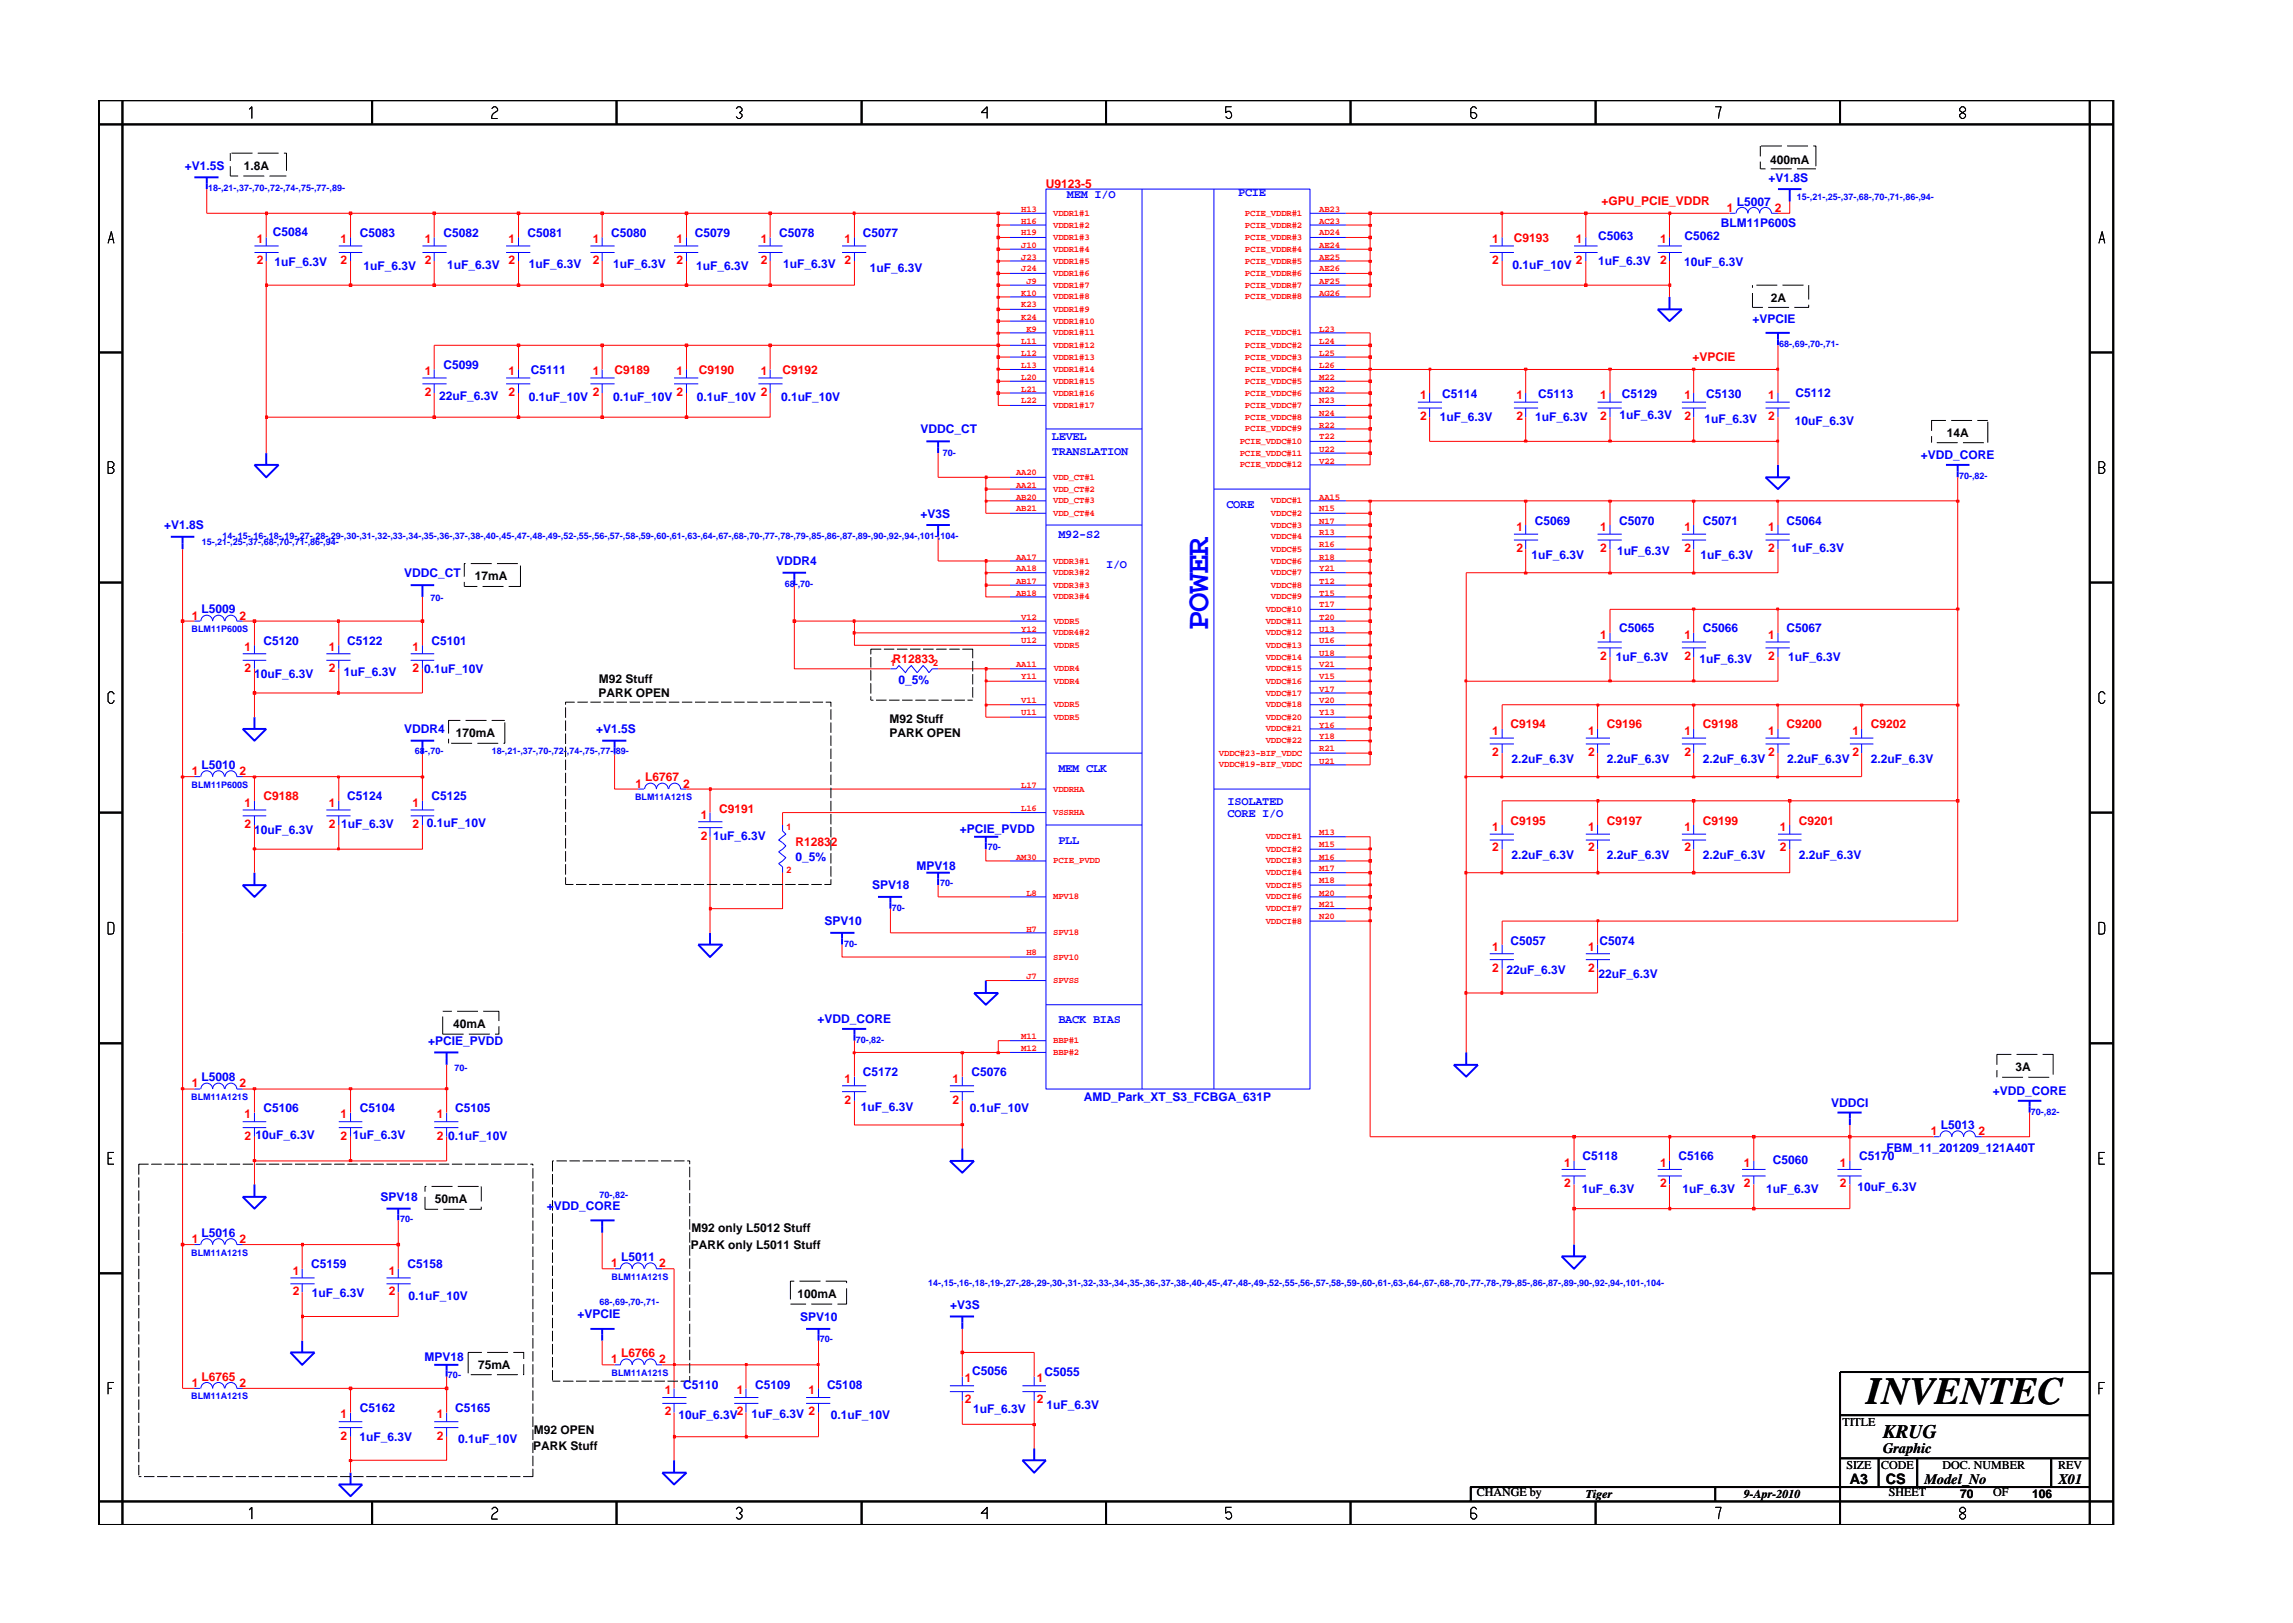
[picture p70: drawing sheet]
<svg xmlns="http://www.w3.org/2000/svg" width="297mm" height="210mm" viewBox="0 0 297 210" stroke-linecap="round" stroke-linejoin="round" font-family="sans-serif">
<defs><g id="words">
<text font-size="5" x="241.8" y="181.9">INVENTEC</text>
<text font-size="4.2" fill="#00f" x="156.5" y="81.7" transform="rotate(-90 156.5 81.7)">POWER</text>
<text font-size="2.5" x="244" y="186.3">KRUG</text>
<g font-size="1.9">
<text x="244" y="188.2">Graphic</text>
<text x="239.6" y="192.2">A3</text>
<text x="244.3" y="192.3">CS</text>
<text x="249.3" y="192.2">Model_No</text>
<text x="266.6" y="192.2">X01</text>
</g>
<g font-size="1.6" fill="#00f">
<text x="23.9" y="22">+V1.5S</text>
<text x="229.1" y="23.5">+V1.8S</text>
<text x="138.2" y="25.6">MEM I/O</text>
<text x="160.4" y="25.4">PCIE</text>
<text x="222.9" y="29.4">BLM11P600S</text>
<text x="225" y="26.7">L5007</text>
<text x="35.3" y="30.6">C5084</text>
<text x="35.6" y="34.5">1uF_6.3V</text>
<text x="46.6" y="30.7">C5083</text>
<text x="47.1" y="35">1uF_6.3V</text>
<text x="57.4" y="30.7">C5082</text>
<text x="57.9" y="34.9">1uF_6.3V</text>
<text x="68.4" y="30.7">C5081</text>
<text x="68.5" y="34.7">1uF_6.3V</text>
<text x="79.2" y="30.7">C5080</text>
<text x="79.4" y="34.7">1uF_6.3V</text>
<text x="90" y="30.7">C5079</text>
<text x="90.2" y="35">1uF_6.3V</text>
<text x="101" y="30.7">C5078</text>
<text x="101.4" y="34.7">1uF_6.3V</text>
<text x="111.8" y="30.7">C5077</text>
<text x="112.7" y="35.2">1uF_6.3V</text>
<text x="195.9" y="34.9">0.1uF_10V</text>
<text x="207" y="34.3">1uF_6.3V</text>
<text x="207" y="31">C5063</text>
<text x="218.2" y="34.5">10uF_6.3V</text>
<text x="218.2" y="31.1">C5062</text>
<text x="227" y="41.8">+VPCIE</text>
<text x="57.4" y="47.8">C5099</text>
<text x="56.9" y="51.8">22uF_6.3V</text>
<text x="68.5" y="52">0.1uF_10V</text>
<text x="68.8" y="48.5">C5111</text>
<text x="79.4" y="52">0.1uF_10V</text>
<text x="90.3" y="52">0.1uF_10V</text>
<text x="101.2" y="52">0.1uF_10V</text>
<text x="186.8" y="51.5">C5114</text>
<text x="199.2" y="51.5">C5113</text>
<text x="210.1" y="51.5">C5129</text>
<text x="221" y="51.5">C5130</text>
<text x="232.6" y="51.4">C5112</text>
<text x="119.2" y="56.1">VDDC_CT</text>
<text x="136.3" y="57">LEVEL</text>
<text x="136.3" y="59">TRANSLATION</text>
<text x="186.5" y="54.6">1uF_6.3V</text>
<text x="198.9" y="54.5">1uF_6.3V</text>
<text x="209.8" y="54.3">1uF_6.3V</text>
<text x="220.8" y="54.8">1uF_6.3V</text>
<text x="232.5" y="55">10uF_6.3V</text>
<text x="248.8" y="59.5">+VDD_CORE</text>
<text x="158.9" y="65.8">CORE</text>
<text x="21.3" y="68.6">+V1.8S</text>
<text x="119.2" y="67.1">+V3S</text>
<text x="137.1" y="69.7">M92-S2</text>
<text x="198.8" y="68">C5069</text>
<text x="209.5" y="71.9">1uF_6.3V</text>
<text x="209.7" y="68">C5070</text>
<text x="220.6" y="68">C5071</text>
<text x="231.4" y="68">C5064</text>
<text x="232.1" y="71.5">1uF_6.3V</text>
<text x="52.4" y="74.8">VDDC_CT</text>
<text x="100.5" y="73.2">VDDR4</text>
<text x="143.3" y="73.5">I/O</text>
<text x="198.4" y="72.4">1uF_6.3V</text>
<text x="220.3" y="72.4">1uF_6.3V</text>
<text x="26.1" y="79.4">L5009</text>
<text x="34.1" y="83.5">C5120</text>
<text x="45" y="83.5">C5122</text>
<text x="55.9" y="83.5">C5101</text>
<text x="209.7" y="81.9">C5065</text>
<text x="220.6" y="81.9">C5066</text>
<text x="231.4" y="81.9">C5067</text>
<text x="32.9" y="87.8">10uF_6.3V</text>
<text x="44.5" y="87.6">1uF_6.3V</text>
<text x="54.9" y="87.2">0.1uF_10V</text>
<text x="116.4" y="88.6">0_5%</text>
<text x="209.3" y="85.7">1uF_6.3V</text>
<text x="220.1" y="85.9">1uF_6.3V</text>
<text x="231.7" y="85.7">1uF_6.3V</text>
<text x="52.4" y="95">VDDR4</text>
<text x="77.2" y="95">+V1.5S</text>
<text x="26.1" y="99.7">L5010</text>
<text x="137.1" y="100">MEM CLK</text>
<text x="195.8" y="98.9">2.2uF_6.3V</text>
<text x="208.1" y="98.9">2.2uF_6.3V</text>
<text x="220.6" y="98.9">2.2uF_6.3V</text>
<text x="231.5" y="98.9">2.2uF_6.3V</text>
<text x="242.3" y="98.9">2.2uF_6.3V</text>
<text x="44.2" y="107.2">1uF_6.3V</text>
<text x="45" y="103.7">C5124</text>
<text x="55.3" y="107.2">0.1uF_10V</text>
<text x="55.9" y="103.7">C5125</text>
<text x="124.3" y="108">+PCIE_PVDD</text>
<text x="159" y="104.3">ISOLATED</text>
<text x="159" y="105.8">CORE I/O</text>
<text x="32.9" y="108">10uF_6.3V</text>
<text x="92.4" y="108.8">1uF_6.3V</text>
<text x="103.1" y="111.5">0_5%</text>
<text x="118.7" y="112.7">MPV18</text>
<text x="137.1" y="109.3">PLL</text>
<text x="195.8" y="111.3">2.2uF_6.3V</text>
<text x="208.1" y="111.3">2.2uF_6.3V</text>
<text x="220.6" y="111.3">2.2uF_6.3V</text>
<text x="233" y="111.3">2.2uF_6.3V</text>
<text x="106.8" y="119.9">SPV10</text>
<text x="113" y="115.2">SPV18</text>
<text x="195.7" y="122.4">C5057</text>
<text x="207.2" y="122.4">C5074</text>
<text x="195.2" y="126.2">22uF_6.3V</text>
<text x="207.1" y="126.7">22uF_6.3V</text>
<text x="55.5" y="135.4">+PCIE_PVDD</text>
<text x="105.9" y="132.5">+VDD_CORE</text>
<text x="137.1" y="132.6">BACK BIAS</text>
<text x="26.1" y="140.1">L5008</text>
<text x="111.5" y="143.9">1uF_6.3V</text>
<text x="111.8" y="139.4">C5172</text>
<text x="125.8" y="139.4">C5076</text>
<text x="140.4" y="142.6">AMD_Park_XT_S3_FCBGA_631P</text>
<text x="237.2" y="143.4">VDDCI</text>
<text x="258.1" y="141.8">+VDD_CORE</text>
<text x="33.1" y="147.5">10uF_6.3V</text>
<text x="34.1" y="144.1">C5106</text>
<text x="45.7" y="147.5">1uF_6.3V</text>
<text x="46.6" y="144.1">C5104</text>
<text x="58.1" y="147.7">0.1uF_10V</text>
<text x="59" y="144.1">C5105</text>
<text x="125.6" y="144.1">0.1uF_10V</text>
<text x="244.4" y="149.2">FBM_11_201209_121A40T</text>
<text x="251.4" y="146.2">L5013</text>
<text x="49.3" y="155.6">SPV18</text>
<text x="204.9" y="154.5">1uF_6.3V</text>
<text x="205" y="150.3">C5118</text>
<text x="217.5" y="150.3">C5166</text>
<text x="217.9" y="154.5">1uF_6.3V</text>
<text x="228.8" y="154.5">1uF_6.3V</text>
<text x="229.6" y="150.8">C5060</text>
<text x="240.6" y="154.2">10uF_6.3V</text>
<text x="240.8" y="150.3">C5170</text>
<text x="26.1" y="160.3">L5016</text>
<text x="70.8" y="156.7">+VDD_CORE</text>
<text x="40.3" y="164.3">C5159</text>
<text x="52.8" y="164.3">C5158</text>
<text x="80.5" y="163.4">L5011</text>
<text x="40.4" y="168">1uF_6.3V</text>
<text x="52.9" y="168.4">0.1uF_10V</text>
<text x="74.8" y="170.8">+VPCIE</text>
<text x="103.7" y="171.1">SPV10</text>
<text x="123.1" y="169.6">+V3S</text>
<text x="55" y="176.4">MPV18</text>
<text x="88.5" y="179.9">C5110</text>
<text x="97.8" y="179.9">C5109</text>
<text x="107.1" y="179.9">C5108</text>
<text x="125.9" y="178.1">C5056</text>
<text x="135.3" y="178.3">C5055</text>
<text x="46.6" y="182.9">C5162</text>
<text x="59" y="182.9">C5165</text>
<text x="87.9" y="183.8">10uF_6.3V</text>
<text x="97.4" y="183.7">1uF_6.3V 2</text>
<text x="107.6" y="183.8">0.1uF_10V</text>
<text x="126.1" y="183.1">1uF_6.3V</text>
<text x="135.6" y="182.5">1uF_6.3V</text>
<text x="46.6" y="186.7">1uF_6.3V</text>
<text x="59.3" y="186.9">0.1uF_10V</text>
</g>
<g font-size="1.6">
<text x="31.6" y="22">1.8A</text>
<text x="229.3" y="21.3">400mA</text>
<text x="229.4" y="39.1">2A</text>
<text x="252.2" y="56.6">14A</text>
<text x="61.5" y="75.2">17mA</text>
<text x="77.6" y="88.5">M92 Stuff</text>
<text x="59" y="95.5">170mA</text>
<text x="77.5" y="90.3">PARK OPEN</text>
<text x="115.2" y="95.5">PARK OPEN</text>
<text x="115.2" y="93.7">M92 Stuff</text>
<text x="58.7" y="133.2">40mA</text>
<text x="261.1" y="138.8">3A</text>
<text x="56.3" y="155.9">50mA</text>
<text x="89.5" y="161.8">PARK only L5011 Stuff</text>
<text x="89.6" y="159.6">M92 only L5012 Stuff</text>
<text x="103.3" y="168.1">100mA</text>
<text x="61.9" y="177.4">75mA</text>
<text x="69.2" y="185.8">M92 OPEN</text>
<text x="238.7" y="184.8">TITLE</text>
<text x="69.1" y="187.9">PARK Stuff</text>
<text x="239.2" y="190.4">SIZE</text>
<text x="243.7" y="190.4">CODE</text>
<text x="251.7" y="190.4">DOC. NUMBER</text>
<text x="266.6" y="190.4">REV</text>
<text x="191.3" y="193.8">CHANGE by</text>
<text x="205.4" y="194.1">Tiger</text>
<text x="225.9" y="194.1">9-Apr-2010</text>
<text x="244.7" y="193.8">SHEET</text>
<text x="253.9" y="194.1">70</text>
<text x="258.2" y="193.8">OF</text>
<text x="263.3" y="194.1">106</text>
</g>
<g font-size="1.6" fill="#f00">
<text x="135.5" y="24.3">U9123-5</text>
<text x="207.5" y="26.6">+GPU_PCIE_VDDR</text>
<text x="223.7" y="27.5">1</text>
<text x="229.9" y="27.5">2</text>
<text x="33.3" y="31.5">1</text>
<text x="33.3" y="34.2">2</text>
<text x="44.1" y="34.2">2</text>
<text x="44.1" y="31.5">1</text>
<text x="55" y="31.5">1</text>
<text x="55" y="34.2">2</text>
<text x="65.9" y="31.5">1</text>
<text x="65.9" y="34.2">2</text>
<text x="76.8" y="31.5">1</text>
<text x="76.8" y="34.2">2</text>
<text x="87.6" y="31.5">1</text>
<text x="87.6" y="34.2">2</text>
<text x="98.6" y="34.2">2</text>
<text x="98.6" y="31.5">1</text>
<text x="109.4" y="31.5">1</text>
<text x="109.4" y="34.2">2</text>
<text x="193.3" y="34.2">2</text>
<text x="193.3" y="31.5">1</text>
<text x="196.1" y="31.4">C9193</text>
<text x="204.1" y="31.5">1</text>
<text x="204.1" y="34.2">2</text>
<text x="215.1" y="31.5">1</text>
<text x="215.1" y="34.2">2</text>
<text x="219.2" y="46.7">+VPCIE</text>
<text x="55" y="48.6">1</text>
<text x="55" y="51.3">2</text>
<text x="65.9" y="48.6">1</text>
<text x="65.9" y="51.3">2</text>
<text x="76.8" y="48.6">1</text>
<text x="76.8" y="51.3">2</text>
<text x="79.6" y="48.5">C9189</text>
<text x="87.6" y="48.6">1</text>
<text x="87.6" y="51.3">2</text>
<text x="90.5" y="48.5">C9190</text>
<text x="98.6" y="48.6">1</text>
<text x="98.6" y="51.3">2</text>
<text x="101.4" y="48.5">C9192</text>
<text x="184" y="51.7">1</text>
<text x="196.4" y="51.7">1</text>
<text x="207.3" y="51.7">1</text>
<text x="218.2" y="51.7">1</text>
<text x="229" y="51.7">1</text>
<text x="184" y="54.4">2</text>
<text x="196.4" y="54.4">2</text>
<text x="207.3" y="54.4">2</text>
<text x="218.2" y="54.4">2</text>
<text x="229" y="54.4">2</text>
<text x="196.4" y="68.8">1</text>
<text x="196.4" y="71.5">2</text>
<text x="207.3" y="68.8">1</text>
<text x="207.3" y="71.5">2</text>
<text x="218.2" y="68.8">1</text>
<text x="218.2" y="71.5">2</text>
<text x="229" y="68.8">1</text>
<text x="229" y="71.5">2</text>
<text x="24.8" y="80.3">1</text>
<text x="31" y="80.3">2</text>
<text x="207.3" y="82.7">1</text>
<text x="218.2" y="82.7">1</text>
<text x="229" y="82.7">1</text>
<text x="31.7" y="84.4">1</text>
<text x="31.7" y="87">2</text>
<text x="42.6" y="84.4">1</text>
<text x="42.6" y="87">2</text>
<text x="53.4" y="84.4">1</text>
<text x="53.4" y="87">2</text>
<text x="115.7" y="85.9">R12833</text>
<text x="207.3" y="85.5">2</text>
<text x="218.2" y="85.5">2</text>
<text x="229" y="85.5">2</text>
<text x="193.3" y="95.2">1</text>
<text x="195.7" y="94.4">C9194</text>
<text x="205.8" y="95.2">1</text>
<text x="208.1" y="94.4">C9196</text>
<text x="218.2" y="95.2">1</text>
<text x="220.6" y="94.4">C9198</text>
<text x="229" y="95.2">1</text>
<text x="231.4" y="94.4">C9200</text>
<text x="240" y="95.2">1</text>
<text x="242.3" y="94.4">C9202</text>
<text x="24.8" y="100.4">1</text>
<text x="31" y="100.4">2</text>
<text x="83.6" y="101.2">L6767</text>
<text x="193.3" y="97.9">2</text>
<text x="205.8" y="97.9">2</text>
<text x="218.2" y="97.9">2</text>
<text x="229" y="97.9">2</text>
<text x="240" y="97.9">2</text>
<text x="31.7" y="107.2">2</text>
<text x="31.7" y="104.5">1</text>
<text x="34.1" y="103.7">C9188</text>
<text x="42.6" y="104.5">1</text>
<text x="42.6" y="107.2">2</text>
<text x="53.4" y="104.5">1</text>
<text x="53.4" y="107.2">2</text>
<text x="82.3" y="102.1">1</text>
<text x="88.5" y="102.1">2</text>
<text x="90.8" y="106.1">1</text>
<text x="93.2" y="105.3">C9191</text>
<text x="193.3" y="107.6">1</text>
<text x="195.7" y="106.8">C9195</text>
<text x="205.8" y="107.6">1</text>
<text x="208.1" y="106.8">C9197</text>
<text x="218.2" y="107.6">1</text>
<text x="220.6" y="106.8">C9199</text>
<text x="230.6" y="107.6">1</text>
<text x="233" y="106.8">C9201</text>
<text x="90.8" y="108.8">2</text>
<text x="103.1" y="109.6">R12832</text>
<text x="193.3" y="110.3">2</text>
<text x="205.8" y="110.3">2</text>
<text x="218.2" y="110.3">2</text>
<text x="230.6" y="110.3">2</text>
<text x="193.3" y="123.2">1</text>
<text x="193.3" y="125.9">2</text>
<text x="205.8" y="125.9">2</text>
<text x="205.8" y="123.2">1</text>
<text x="24.8" y="140.8">1</text>
<text x="31" y="140.8">2</text>
<text x="109.4" y="140.2">1</text>
<text x="109.4" y="143">2</text>
<text x="123.4" y="140.2">1</text>
<text x="123.4" y="143">2</text>
<text x="31.7" y="144.9">1</text>
<text x="31.7" y="147.6">2</text>
<text x="44.1" y="144.9">1</text>
<text x="44.1" y="147.6">2</text>
<text x="56.6" y="144.9">1</text>
<text x="56.6" y="147.6">2</text>
<text x="250.1" y="147.1">1</text>
<text x="256.3" y="147.1">2</text>
<text x="202.6" y="151.2">1</text>
<text x="202.6" y="153.8">2</text>
<text x="215.1" y="153.8">2</text>
<text x="215.1" y="151.2">1</text>
<text x="225.9" y="151.2">1</text>
<text x="225.9" y="153.8">2</text>
<text x="238.3" y="151.2">1</text>
<text x="238.3" y="153.8">2</text>
<text x="24.8" y="161.1">1</text>
<text x="31" y="161.1">2</text>
<text x="37.9" y="165.1">1</text>
<text x="37.9" y="167.8">2</text>
<text x="50.4" y="165.1">1</text>
<text x="50.4" y="167.8">2</text>
<text x="79.2" y="164.2">1</text>
<text x="85.4" y="164.2">2</text>
<text x="24.8" y="179.7">1</text>
<text x="26.1" y="178.9">L6765</text>
<text x="31" y="179.7">2</text>
<text x="79.2" y="176.6">1</text>
<text x="80.5" y="175.8">L6766</text>
<text x="85.4" y="176.6">2</text>
<text x="125" y="179.1">1</text>
<text x="134.3" y="179.1">1</text>
<text x="44.1" y="183.8">1</text>
<text x="56.6" y="183.8">1</text>
<text x="86.1" y="180.6">1</text>
<text x="86.1" y="183.4">2</text>
<text x="95.4" y="180.6">1</text>
<text x="95.4" y="183.4">2</text>
<text x="104.7" y="180.6">1</text>
<text x="125" y="181.8">2</text>
<text x="134.3" y="181.8">2</text>
<text x="44.1" y="186.5">2</text>
<text x="56.6" y="186.5">2</text>
</g>
<g font-size="1.2" fill="#00f">
<text x="27" y="24.8">18-,21-,37-,70-,72-,74-,75-,77-,89-</text>
<text x="232.8" y="25.9">15-,21-,25-,37-,68-,70-,71-,86-,94-</text>
<text x="230.5" y="45">68-,69-,70-,71-</text>
<text x="122.1" y="59">70-</text>
<text x="253.8" y="62.1">70-,82-</text>
<text x="26.1" y="70.6">15-,21-,25-,37-,68-,70-,71-,86-,94-</text>
<text x="28.8" y="69.8">14-,15-,16-,18-,19-,27-,28-,29-,30-,31-,32-,33-,34-,35-,36-,37-,38-,40-,45-,47-,48-,49-,52-,55-,56-,57-,58-,59-,60-,61-,63-,64-,67-,68-,70-,77-,78-,79-,85-,86-,87-,89-,90-,92-,94-,101-,104-</text>
<text x="55.7" y="77.9">70-</text>
<text x="101.7" y="76.1">68-,70-</text>
<text x="24.8" y="81.9">BLM11P600S</text>
<text x="53.7" y="97.6">68-,70-</text>
<text x="63.7" y="97.7">18-,21-,37-,70-,72-,74-,75-,77-,89-</text>
<text x="24.8" y="102.1">BLM11P600S</text>
<text x="82.3" y="103.7">BLM11A121S</text>
<text x="128" y="110.2">70-</text>
<text x="115.5" y="118">70-</text>
<text x="121.8" y="114.8">70-</text>
<text x="109.3" y="122.6">70-</text>
<text x="110.9" y="135.1">70-,82-</text>
<text x="24.8" y="142.5">BLM11A121S</text>
<text x="58.9" y="138.7">70-</text>
<text x="263.1" y="144.4">70-,82-</text>
<text x="77.7" y="155.1">70-,82-</text>
<text x="51.9" y="158.4">70-</text>
<text x="24.8" y="162.7">BLM11A121S</text>
<text x="79.2" y="165.8">BLM11A121S</text>
<text x="120.3" y="166.6">14-,15-,16-,18-,19-,27-,28-,29-,30-,31-,32-,33-,34-,35-,36-,37-,38-,40-,45-,47-,48-,49-,52-,55-,56-,57-,58-,59-,60-,61-,63-,64-,67-,68-,70-,77-,78-,79-,85-,86-,87-,89-,90-,92-,94-,101-,104-</text>
<text x="77.7" y="169.1">68-,69-,70-,71-</text>
<text x="106.2" y="173.8">70-</text>
<text x="58" y="178.5">70-</text>
<text x="79.2" y="178.3">BLM11A121S</text>
<text x="24.8" y="181.3">BLM11A121S</text>
</g>
<g font-size="1.2" fill="#f00">
<text x="132.3" y="27.5">H13</text>
<text x="132.3" y="29">H16</text>
<text x="136.4" y="28">VDDR1#1</text>
<text x="136.4" y="29.5">VDDR1#2</text>
<text x="161.3" y="28">PCIE_VDDR#1</text>
<text x="161.3" y="29.5">PCIE_VDDR#2</text>
<text x="170.9" y="27.5">AB23</text>
<text x="170.9" y="29">AC23</text>
<text x="132.3" y="35.2">J24</text>
<text x="132.3" y="30.5">H19</text>
<text x="132.3" y="32.1">J10</text>
<text x="132.3" y="33.6">J23</text>
<text x="136.4" y="35.7">VDDR1#6</text>
<text x="136.4" y="31.1">VDDR1#3</text>
<text x="136.4" y="32.6">VDDR1#4</text>
<text x="136.4" y="34.1">VDDR1#5</text>
<text x="161.3" y="31.1">PCIE_VDDR#3</text>
<text x="161.3" y="32.6">PCIE_VDDR#4</text>
<text x="161.3" y="34.1">PCIE_VDDR#5</text>
<text x="161.3" y="35.7">PCIE_VDDR#6</text>
<text x="170.9" y="30.5">AD24</text>
<text x="170.9" y="32.1">AE24</text>
<text x="170.9" y="33.6">AE25</text>
<text x="170.9" y="35.2">AE26</text>
<text x="132.3" y="41.4">K24</text>
<text x="132.3" y="38.3">K10</text>
<text x="132.3" y="39.8">K23</text>
<text x="133" y="36.8">J9</text>
<text x="136.4" y="41.9">VDDR1#10</text>
<text x="136.4" y="37.3">VDDR1#7</text>
<text x="136.4" y="38.8">VDDR1#8</text>
<text x="136.4" y="40.4">VDDR1#9</text>
<text x="161.3" y="37.3">PCIE_VDDR#7</text>
<text x="161.3" y="38.8">PCIE_VDDR#8</text>
<text x="170.9" y="36.8">AF25</text>
<text x="170.9" y="38.3">AG26</text>
<text x="132.3" y="44.6">L11</text>
<text x="132.3" y="46.1">L12</text>
<text x="132.3" y="47.6">L13</text>
<text x="133" y="43">K9</text>
<text x="136.4" y="43.5">VDDR1#11</text>
<text x="136.4" y="45.1">VDDR1#12</text>
<text x="136.4" y="46.6">VDDR1#13</text>
<text x="161.3" y="43.5">PCIE_VDDC#1</text>
<text x="161.3" y="45.1">PCIE_VDDC#2</text>
<text x="161.3" y="46.6">PCIE_VDDC#3</text>
<text x="170.9" y="43">L23</text>
<text x="170.9" y="44.6">L24</text>
<text x="170.9" y="46.1">L25</text>
<text x="170.9" y="47.6">L26</text>
<text x="132.3" y="49.2">L20</text>
<text x="132.3" y="50.7">L21</text>
<text x="132.3" y="52.3">L22</text>
<text x="136.4" y="48.2">VDDR1#14</text>
<text x="136.4" y="49.7">VDDR1#15</text>
<text x="136.4" y="51.2">VDDR1#16</text>
<text x="136.4" y="52.9">VDDR1#17</text>
<text x="161.3" y="48.2">PCIE_VDDC#4</text>
<text x="161.3" y="49.7">PCIE_VDDC#5</text>
<text x="161.3" y="51.2">PCIE_VDDC#6</text>
<text x="161.3" y="52.9">PCIE_VDDC#7</text>
<text x="170.9" y="49.2">M22</text>
<text x="170.9" y="50.7">N22</text>
<text x="170.9" y="52.3">N23</text>
<text x="170.9" y="53.9">N24</text>
<text x="160.6" y="57.5">PCIE_VDDC#10</text>
<text x="160.6" y="59">PCIE_VDDC#11</text>
<text x="161.3" y="54.4">PCIE_VDDC#8</text>
<text x="161.3" y="55.9">PCIE_VDDC#9</text>
<text x="170.9" y="56.9">T22</text>
<text x="170.9" y="58.5">U22</text>
<text x="170.9" y="55.4">R22</text>
<text x="131.6" y="61.6">AA20</text>
<text x="131.6" y="63.2">AA21</text>
<text x="131.6" y="64.7">AB20</text>
<text x="136.4" y="62.2">VDD_CT#1</text>
<text x="136.4" y="63.7">VDD_CT#2</text>
<text x="136.4" y="65.2">VDD_CT#3</text>
<text x="160.6" y="60.6">PCIE_VDDC#12</text>
<text x="164.6" y="65.2">VDDC#1</text>
<text x="170.9" y="60.1">V22</text>
<text x="170.9" y="64.7">AA15</text>
<text x="131.6" y="66.2">AB21</text>
<text x="136.4" y="66.8">VDD_CT#4</text>
<text x="164.6" y="68.3">VDDC#3</text>
<text x="164.6" y="69.9">VDDC#4</text>
<text x="164.6" y="71.5">VDDC#5</text>
<text x="164.6" y="66.8">VDDC#2</text>
<text x="170.9" y="67.8">N17</text>
<text x="170.9" y="69.4">R13</text>
<text x="170.9" y="70.9">R16</text>
<text x="170.9" y="66.2">N15</text>
<text x="131.6" y="72.5">AA17</text>
<text x="131.6" y="74">AA18</text>
<text x="131.6" y="75.6">AB17</text>
<text x="131.6" y="77.2">AB18</text>
<text x="136.4" y="73">VDDR3#1</text>
<text x="136.4" y="74.5">VDDR3#2</text>
<text x="136.4" y="76.1">VDDR3#3</text>
<text x="136.4" y="77.7">VDDR3#4</text>
<text x="164.6" y="73">VDDC#6</text>
<text x="164.6" y="74.5">VDDC#7</text>
<text x="164.6" y="76.1">VDDC#8</text>
<text x="164.6" y="77.7">VDDC#9</text>
<text x="170.9" y="72.5">R18</text>
<text x="170.9" y="74">Y21</text>
<text x="170.9" y="75.6">T12</text>
<text x="170.9" y="77.2">T15</text>
<text x="132.3" y="83.3">U12</text>
<text x="132.3" y="80.3">V12</text>
<text x="132.3" y="81.8">Y12</text>
<text x="136.4" y="82.3">VDDR4#2</text>
<text x="136.5" y="83.9">VDDR5</text>
<text x="136.5" y="80.8">VDDR5</text>
<text x="164" y="79.3">VDDC#10</text>
<text x="164" y="80.8">VDDC#11</text>
<text x="164" y="82.3">VDDC#12</text>
<text x="164" y="83.9">VDDC#13</text>
<text x="170.9" y="78.7">T17</text>
<text x="170.9" y="80.3">T20</text>
<text x="170.9" y="81.8">U13</text>
<text x="170.9" y="83.3">U16</text>
<text x="115.3" y="86.3">1</text>
<text x="120.9" y="86.3">2</text>
<text x="131.6" y="86.5">AA11</text>
<text x="132.3" y="88">Y11</text>
<text x="136.5" y="87">VDDR4</text>
<text x="136.5" y="88.6">VDDR4</text>
<text x="164" y="85.4">VDDC#14</text>
<text x="164" y="87">VDDC#15</text>
<text x="164" y="88.6">VDDC#16</text>
<text x="170.9" y="84.9">U18</text>
<text x="170.9" y="86.5">V21</text>
<text x="170.9" y="88">V15</text>
<text x="170.9" y="89.6">V17</text>
<text x="132.3" y="92.7">U11</text>
<text x="132.3" y="91.1">V11</text>
<text x="136.5" y="93.2">VDDR5</text>
<text x="136.5" y="91.6">VDDR5</text>
<text x="164" y="93.2">VDDC#20</text>
<text x="164" y="94.8">VDDC#21</text>
<text x="164" y="90.1">VDDC#17</text>
<text x="164" y="91.6">VDDC#18</text>
<text x="170.9" y="92.7">Y13</text>
<text x="170.9" y="94.3">Y16</text>
<text x="170.9" y="95.8">Y18</text>
<text x="170.9" y="91.1">V20</text>
<text x="157.9" y="97.9">VDDC#23-BIF_VDDC</text>
<text x="157.9" y="99.4">VDDC#19-BIF_VDDC</text>
<text x="164" y="96.3">VDDC#22</text>
<text x="170.9" y="97.3">R21</text>
<text x="170.9" y="98.9">U21</text>
<text x="101.9" y="107.6">1</text>
<text x="132.3" y="102.1">L17</text>
<text x="132.3" y="105.1">L16</text>
<text x="136.4" y="102.5">VDDRHA</text>
<text x="136.4" y="105.6">VSSRHA</text>
<text x="101.9" y="113.1">2</text>
<text x="131.6" y="111.4">AM30</text>
<text x="136.4" y="111.9">PCIE_PVDD</text>
<text x="164" y="108.7">VDDCI#1</text>
<text x="164" y="110.3">VDDCI#2</text>
<text x="164" y="111.9">VDDCI#3</text>
<text x="164" y="113.4">VDDCI#4</text>
<text x="170.9" y="108.2">M13</text>
<text x="170.9" y="109.8">M15</text>
<text x="170.9" y="111.4">M16</text>
<text x="170.9" y="112.9">M17</text>
<text x="133" y="116">L8</text>
<text x="136.4" y="116.5">MPV18</text>
<text x="164" y="115">VDDCI#5</text>
<text x="164" y="116.5">VDDCI#6</text>
<text x="164" y="118">VDDCI#7</text>
<text x="164" y="119.7">VDDCI#8</text>
<text x="170.9" y="114.4">M18</text>
<text x="170.9" y="116">M20</text>
<text x="170.9" y="117.5">M21</text>
<text x="170.9" y="119.1">N20</text>
<text x="133" y="123.7">H8</text>
<text x="133" y="120.7">H7</text>
<text x="136.4" y="124.3">SPV10</text>
<text x="136.4" y="121.2">SPV18</text>
<text x="133" y="126.9">J7</text>
<text x="136.4" y="127.4">SPVSS</text>
<text x="132.3" y="136.2">M12</text>
<text x="132.3" y="134.6">M11</text>
<text x="136.4" y="135.1">BBP#1</text>
<text x="136.4" y="136.7">BBP#2</text>
</g>
</g></defs>
<g fill="none" stroke="#00f" stroke-width=".13">
<path d="M33 31.9h3.1M33 32.7h3.1M34.5 30.8v1.1M34.5 32.7v1.1M43.9 31.9h3M43.9 32.7h3M45.4 30.8v1.1M45.4 32.7v1.1M54.7 31.9h3.2M54.7 32.7h3.2M56.2 30.8v1.1M56.2 32.7v1.1"/>
<path d="M65.6 31.9h3.1M65.6 32.7h3.1M67.2 30.8v1.1M67.2 32.7v1.1M76.5 31.9h3.1M76.5 32.7h3.1M78 30.8v1.1M78 32.7v1.1M87.3 31.9h3.2M87.3 32.7h3.2M88.9 30.8v1.1M88.9 32.7v1.1"/>
<path d="M98.2 31.9h3.2M98.2 32.7h3.2M99.8 30.8v1.1M99.8 32.7v1.1M109.1 31.9h3.1M109.1 32.7h3.1M110.7 30.8v1.1M110.7 32.7v1.1M130.8 27.6h4.7M130.8 29.2h4.7M130.8 30.8h4.7M130.8 32.3h4.7"/>
<path d="M130.8 33.8h4.7M130.8 35.4h4.7M130.8 36.9h4.7M130.8 38.5h4.7M135.5 24.5h34.2v116.6h-34.2zM147.9 24.5v116.6M157.3 24.5v116.6M169.7 27.6h4.7M169.7 29.2h4.7M169.7 30.8h4.7M169.7 32.3h4.7M169.7 33.8h4.7"/>
<path d="M169.7 35.4h4.7M169.7 36.9h4.7M169.7 38.5h4.7M193 31.9h3.1M193 32.7h3.1M194.6 30.8v1.1M194.6 32.7v1.1M203.9 31.9h3.1M203.9 32.7h3.1M205.4 30.8v1.1M205.4 32.7v1.1M214.7 31.9h3.2"/>
<path d="M214.7 32.7h3.2M216.3 30.8v1.1M216.3 32.7v1.1M224.1 27.6h.7M224.9 27.6a.76 .76 0 0 1 .8-.7 .76 .76 0 0 1 .7 .7 .76 .76 0 0 1 .8-.7 .76 .76 0 0 1 .8 .7 .76 .76 0 0 1 .7-.7 .76 .76 0 0 1 .8 .7h.8M54.7 49h3.2M54.7 49.7h3.2M56.2 47.9v1.1M56.2 49.7v1.2M65.6 49h3.1M65.6 49.7h3.1M67.2 47.9v1.1"/>
<path d="M67.2 49.7v1.2M76.5 49h3.1M76.5 49.7h3.1M78 47.9v1.1M78 49.7v1.2M87.3 49h3.2M87.3 49.7h3.2M88.9 47.9v1.1M88.9 49.7v1.2M98.2 49h3.2M98.2 49.7h3.2M99.8 47.9v1.1"/>
<path d="M99.8 49.7v1.2M130.8 43.1h4.7M130.8 44.7h4.7M130.8 46.3h4.7M130.8 47.9h4.7M130.8 49.4h4.7M130.8 50.9h4.7M130.8 52.5h4.7M130.8 41.6h4.7M130.8 40.1h4.7M135.5 55.6h12.4M169.7 43.1h4.7"/>
<path d="M169.7 57.2h4.7M169.7 58.7h4.7M169.7 44.7h4.7M169.7 46.3h4.7M169.7 47.9h4.7M169.7 49.4h4.7M169.7 50.9h4.7M169.7 52.5h4.7M169.7 54h4.7M169.7 55.6h4.7M183.7 52.1h3.1M183.7 52.9h3.1"/>
<path d="M185.2 50.9v1.2M185.2 52.9v1.1M196.1 52.1h3.1M196.1 52.9h3.1M197.6 50.9v1.2M197.6 52.9v1.1M207 52.1h3.1M207 52.9h3.1M208.6 50.9v1.2M208.6 52.9v1.1M217.9 52.1h3.1M217.9 52.9h3.1"/>
<path d="M219.4 50.9v1.2M219.4 52.9v1.1M228.7 52.1h3.1M228.7 52.9h3.1M230.3 50.9v1.2M230.3 52.9v1.1M130.8 72.7h4.7M130.8 74.2h4.7M130.8 75.8h4.7M130.8 77.3h4.7M130.8 61.8h4.7M130.8 63.4h4.7"/>
<path d="M130.8 64.9h4.7M130.8 66.5h4.7M135.5 68h12.4M157.3 63.4h12.4M169.7 60.2h4.7M169.7 72.7h4.7M169.7 74.2h4.7M169.7 75.8h4.7M169.7 77.3h4.7M169.7 64.9h4.7M169.7 66.5h4.7M169.7 78.9h4.7"/>
<path d="M169.7 68h4.7M169.7 69.5h4.7M169.7 71.1h4.7M196.1 69.2h3.1M196.1 70h3.1M197.6 68v1.2M197.6 70v1.1M207 69.2h3.1M207 70h3.1M208.6 68v1.2M208.6 70v1.1M217.9 69.2h3.1"/>
<path d="M217.9 70h3.1M219.4 68v1.2M219.4 70v1.1M228.7 69.2h3.1M228.7 70h3.1M230.3 68v1.2M230.3 70v1.1M25.2 80.5h.7M26 80.5a.76 .76 0 0 1 .8-.8 .76 .76 0 0 1 .7 .8 .76 .76 0 0 1 .8-.8 .76 .76 0 0 1 .8 .8M29.2 80.5a.76 .76 0 0 1 .7-.8 .76 .76 0 0 1 .8 .8h.7M31.4 84.7h3.1M31.4 85.5h3.1"/>
<path d="M33 83.6v1.1M33 85.5v1.1M42.3 84.7h3.1M42.3 85.5h3.1M43.9 83.6v1.1M43.9 85.5v1.1M53.2 84.7h3M53.2 85.5h3M54.7 83.6v1.1M54.7 85.5v1.1M115.3 86.6h.8l.3-.4 .9 1 .8-1 .7 1 .8-1 .7 1 .5-.6h.7M130.8 80.5h4.7"/>
<path d="M130.8 82h4.7M130.8 83.6h4.7M130.8 86.6h4.7M130.8 88.3h4.7M130.8 91.3h4.7M130.8 92.9h4.7M135.5 97.6h12.4M169.7 80.5h4.7M169.7 82h4.7M169.7 83.6h4.7M169.7 85.1h4.7M169.7 86.6h4.7"/>
<path d="M169.7 88.3h4.7M169.7 89.8h4.7M169.7 91.3h4.7M169.7 92.9h4.7M169.7 94.4h4.7M169.7 96h4.7M169.7 97.6h4.7M169.7 99.1h4.7M193 95.6h3.1M193 96.4h3.1M194.6 94.4v1.2M194.6 96.4v1.2"/>
<path d="M205.4 95.6h3.2M205.4 96.4h3.2M207 94.4v1.2M207 96.4v1.2M207 83.2h3.1M207 83.9h3.1M208.6 82v1.2M208.6 83.9v1.2M217.9 95.6h3.1M217.9 96.4h3.1M217.9 83.2h3.1M217.9 83.9h3.1"/>
<path d="M219.4 82v1.2M219.4 83.9v1.2M219.4 94.4v1.2M219.4 96.4v1.2M228.7 95.6h3.1M228.7 96.4h3.1M228.7 83.2h3.1M228.7 83.9h3.1M230.3 82v1.2M230.3 83.9v1.2M230.3 94.4v1.2M230.3 96.4v1.2"/>
<path d="M239.6 95.6h3.1M239.6 96.4h3.1M241.2 94.4v1.2M241.2 96.4v1.2M25.2 100.6h.7M26 100.6a.76 .76 0 0 1 .8-.7 .76 .76 0 0 1 .7 .7 .76 .76 0 0 1 .8-.7 .76 .76 0 0 1 .8 .7M29.2 100.6a.76 .76 0 0 1 .7-.7 .76 .76 0 0 1 .8 .7h.7M31.4 104.9h3.1M31.4 105.7h3.1M33 103.7v1.2M33 105.7v1.2M42.3 104.9h3.1"/>
<path d="M42.3 105.7h3.1M43.9 103.7v1.2M43.9 105.7v1.2M53.2 104.9h3M53.2 105.7h3M54.7 103.7v1.2M54.7 105.7v1.2M82.7 102.2h.7M83.5 102.2a.76 .76 0 0 1 .8-.7 .76 .76 0 0 1 .7 .7 .76 .76 0 0 1 .8-.7 .76 .76 0 0 1 .8 .7M86.6 102.2a.76 .76 0 0 1 .8-.7 .76 .76 0 0 1 .8 .7h.7M90.5 106.5h3.1M90.5 107.2h3.1"/>
<path d="M92 105.3v1.2M92 107.2v1.2M101.4 106.9v.7l.4 .5-.9 .7 .9 .8-.9 .7 .9 .8-.9 .8 .5 .4v.8M130.8 111.5h4.7M130.8 116.2h4.7M130.8 102.2h4.7M130.8 105.3h4.7M135.5 106.9h12.4M157.3 102.2h12.4M169.7 111.5h4.7M169.7 116.2h4.7M169.7 108.4h4.7"/>
<path d="M169.7 110h4.7M169.7 113.1h4.7M169.7 114.7h4.7M169.7 117.7h4.7M169.7 119.3h4.7M193 108.1h3.1M193 108.8h3.1M194.6 106.9v1.2M194.6 108.8v1.2M205.4 108.1h3.2M205.4 108.8h3.2M207 106.9v1.2"/>
<path d="M207 108.8v1.2M217.9 108.1h3.1M217.9 108.8h3.1M219.4 106.9v1.2M219.4 108.8v1.2M230.3 108.1h3.1M230.3 108.8h3.1M231.8 106.9v1.2M231.8 108.8v1.2M110.7 139.5v1.2M124.7 139.5v1.2M130.8 120.8h4.7"/>
<path d="M130.8 124h4.7M130.8 127h4.7M130.8 134.8h4.7M130.8 136.3h4.7M135.5 130.2h12.4M193 123.6h3.1M193 124.3h3.1M194.6 122.4v1.2M194.6 124.3v1.2M205.4 123.6h3.2M205.4 124.3h3.2M207 122.4v1.2"/>
<path d="M207 124.3v1.2M25.2 141.1h.7M26 141.1a.76 .76 0 0 1 .8-.8 .76 .76 0 0 1 .7 .8 .76 .76 0 0 1 .8-.8 .76 .76 0 0 1 .8 .8M29.2 141.1a.76 .76 0 0 1 .7-.8 .76 .76 0 0 1 .8 .8h.7M31.4 145.3h3.1M31.4 146.1h3.1M33 144.1v1.2M33 146.1v1.2M43.9 145.3h3M43.9 146.1h3M45.4 144.1v1.2M45.4 146.1v1.2"/>
<path d="M56.2 145.3h3.2M56.2 146.1h3.2M57.9 144.1v1.2M57.9 146.1v1.2M109.1 140.7h3.1M109.1 141.4h3.1M110.7 141.4v1.2M123 140.7h3.2M123 141.4h3.2M124.7 141.4v1.2M202.3 151.5h3.1M202.3 152.3h3.1"/>
<path d="M203.9 150.4v1.1M203.9 152.3v1.1M214.7 151.5h3.2M214.7 152.3h3.2M216.3 150.4v1.1M216.3 152.3v1.1M225.7 151.5h3M225.7 152.3h3M227.2 150.4v1.1M227.2 152.3v1.1M238 151.5h3.2M238 152.3h3.2"/>
<path d="M239.6 150.4v1.1M239.6 152.3v1.1M250.5 147.3h.7M251.3 147.3a.76 .76 0 0 1 .8-.8 .76 .76 0 0 1 .7 .8 .76 .76 0 0 1 .8-.8 .76 .76 0 0 1 .8 .8 .76 .76 0 0 1 .7-.8 .76 .76 0 0 1 .8 .8h.8M25.2 161.2h.7M25.2 179.9h.7M26 161.2a.76 .76 0 0 1 .8-.7 .76 .76 0 0 1 .7 .7 .76 .76 0 0 1 .8-.7 .76 .76 0 0 1 .8 .7M26 179.9a.76 .76 0 0 1 .8-.8 .76 .76 0 0 1 .7 .8 .76 .76 0 0 1 .8-.8 .76 .76 0 0 1 .8 .8M29.2 161.2a.76 .76 0 0 1 .7-.7 .76 .76 0 0 1 .8 .7h.7M29.2 179.9a.76 .76 0 0 1 .7-.8 .76 .76 0 0 1 .8 .8h.7M37.6 165.6h3.2M37.6 166.3h3.2"/>
<path d="M39.1 164.4v1.2M39.1 166.3v1.1M50.1 165.6h3.1M50.1 166.3h3.1M51.6 164.4v1.2M51.6 166.3v1.1M79.6 176.8h.8a.76 .76 0 0 1 .7-.7 .76 .76 0 0 1 .8 .7 .76 .76 0 0 1 .8-.7 .76 .76 0 0 1 .7 .7M79.6 164.4h.8a.76 .76 0 0 1 .7-.8 .76 .76 0 0 1 .8 .8 .76 .76 0 0 1 .8-.8 .76 .76 0 0 1 .7 .8M83.5 176.8a.76 .76 0 0 1 .8-.7 .76 .76 0 0 1 .7 .7h.8M83.5 164.4a.76 .76 0 0 1 .8-.8 .76 .76 0 0 1 .7 .8h.8M87.3 179.9v1.1M96.6 179.9v1.1"/>
<path d="M106 179.9v1.1M123 179.5h3.2M124.7 178.3v1.2M132.4 179.5h3.1M134 178.3v1.2M43.9 184.2h3M43.9 184.9h3M45.4 183v1.2M45.4 184.9v1.2M56.2 184.2h3.2M56.2 184.9h3.2M57.9 183v1.2"/>
<path d="M57.9 184.9v1.2M85.8 181h3.1M85.8 181.8h3.1M87.3 181.8v1.2M95.1 181h3.1M95.1 181.8h3.1M96.6 181.8v1.2M104.4 181h3.2M104.4 181.8h3.2M106 181.8v1.2M123 180.3h3.2M124.7 180.3v1.2"/>
<path d="M132.4 180.3h3.1M134 180.3v1.2"/>
</g>
<g fill="none" stroke="#00f" stroke-width=".25">
<path d="M25.2 23h3.1M26.8 23v1.5M216.3 38.5v1.6M230.3 24.5h3.1M231.8 24.5v1.6M34.5 58.7v1.5M120 57.2h3M121.5 57.2v1.5M214.7 40.1h3.2l-1.6 1.5zM228.7 43.1h3.1M230.3 43.1v1.6M22.1 69.5h3.1"/>
<path d="M23.7 69.5v1.6M33 60.2h3.1l-1.6 1.6zM53.2 75.8h3M54.7 75.8v1.5M101.4 74.2h3M102.9 74.2v1.6M120 68h3M121.5 68v1.5M228.7 61.8h3.1l-1.5 1.6zM230.3 60.2v1.6M252.1 60.2h3M253.6 60.2v1.6"/>
<path d="M31.4 94.4h3.1l-1.5 1.6zM33 92.9v1.5M53.2 96h3M54.7 96v1.6M78 96h3.1M79.6 96v1.6M31.4 114.7h3.1l-1.5 1.5zM33 113.1v1.6M113.7 116.2h3.2M115.3 116.2v1.5M120 113.1h3M121.5 113.1v1.6"/>
<path d="M126.2 108.4h3.1M127.7 108.4v1.6M56.2 136.3h3.2M57.9 136.3v1.7M90.5 122.4h3.1l-1.6 1.6zM92 120.8v1.6M107.6 120.8h3.1M109.1 133.3h3.1M109.1 120.8v1.6M110.7 133.3v1.5M126.2 128.6h3.1l-1.6 1.6zM127.7 127v1.6"/>
<path d="M188.3 138h3.2l-1.6 1.5zM189.9 136.3v1.7M31.4 155.1h3.1l-1.5 1.5zM33 153.4v1.7M50.1 156.6h3.1M51.6 156.6v1.5M76.5 158.1h3.1M78 158.1v1.6M123 150.4h3.2l-1.5 1.5zM124.7 148.8v1.6M238 144.1h3.2M239.6 144.1v1.6"/>
<path d="M261.4 142.6h3M262.9 142.6v1.5M37.6 175.2h3.2l-1.7 1.6zM39.1 173.7v1.5M56.2 176.8h3.2M57.9 176.8v1.5M76.5 172.2h3.1M78 172.2v1.5M104.4 172.2h3.2M106 172.2v1.5M123 170.5h3.2M124.7 170.5v1.7"/>
<path d="M202.3 162.8h3.1l-1.5 1.6zM203.9 161.2v1.6M43.9 192.3h3l-1.5 1.5zM45.4 190.8v1.5M85.8 190.8h3.1l-1.6 1.5zM87.3 189.2v1.6M132.4 189.2h3.1l-1.5 1.6zM134 187.6v1.6"/>
</g>
<path d="M45.4 189.2v1.6" fill="none" stroke="#f00" stroke-width=".13"/>
<path d="M45.2 189.1h.4v.2h-.4z" fill="#8e2323"/>
<path d="M45.2 189.1h.4v.2h-.4zM45.4 186.1v3.1h12.5v-3.1M87.3 186.1v3.1M134 184.5v3.1" fill="none" stroke="#f00" stroke-width=".13"/>
<path d="M87.2 186h.3v.3h-.3z" fill="#8e2323"/>
<path d="M87.2 186h.3v.3h-.3zM87.3 183v3.1h9.3" fill="none" stroke="#f00" stroke-width=".13"/>
<path d="M96.5 186h.3v.3h-.3z" fill="#8e2323"/>
<path d="M96.5 186h.3v.3h-.3zM96.6 183v3.1h9.4v-3.1M124.7 181.5v3h9.3" fill="none" stroke="#f00" stroke-width=".13"/>
<path d="M133.8 184.4h.3v.3h-.3z" fill="#8e2323"/>
<path d="M23.7 161.2v18.7h1.5M31.4 179.9h14v3.1M57.9 179.9v3.1M133.8 184.4h.3v.3h-.3zM134 181.5v3" fill="none" stroke="#f00" stroke-width=".13"/>
<path d="M45.2 179.7h.4v.3h-.4z" fill="#8e2323"/>
<path d="M45.2 179.7h.4v.3h-.4zM45.4 179.9h12.5" fill="none" stroke="#f00" stroke-width=".13"/>
<path d="M57.7 179.7h.3v.3h-.3z" fill="#8e2323"/>
<path d="M57.7 179.7h.3v.3h-.3zM57.9 178.3v1.6M78 173.7v3.1h1.6M85.8 176.8h1.5v3.1M96.6 176.8v3.1M106 176.8v3.1M124.7 175.2v3.1M134 175.2v3.1" fill="none" stroke="#f00" stroke-width=".13"/>
<path d="M87.2 176.6h.3v.3h-.3z" fill-rule="evenodd" fill="#8e2323"/>
<path d="M87.2 176.6h.3v.3h-.3zM87.3 164.4v12.4h9.3" fill="none" stroke="#f00" stroke-width=".13"/>
<path d="M96.5 176.6h.3v.3h-.3z" fill-rule="evenodd" fill="#8e2323"/>
<path d="M96.5 176.6h.3v.3h-.3zM96.6 176.8h9.4" fill="none" stroke="#f00" stroke-width=".13"/>
<path d="M105.9 176.6h.2v.3h-.2z" fill-rule="evenodd" fill="#8e2323"/>
<path d="M105.9 176.6h.2v.3h-.2zM106 173.7v3.1" fill="none" stroke="#f00" stroke-width=".13"/>
<path d="M124.5 175h.3v.4h-.3z" fill-rule="evenodd" fill="#8e2323"/>
<path d="M39.1 170.5v3.2M124.5 175h.3v.4h-.3zM124.7 172.2v3h9.3" fill="none" stroke="#f00" stroke-width=".13"/>
<path d="M39.1 170.4h.2v.3h-.2z" fill-rule="evenodd" fill="#8e2323"/>
<path d="M78 159.7v4.7h1.6M39.1 170.4h.2v.3h-.2zM39.1 167.4v3.1h12.5v-3.1M39.1 161.2v3.2M51.6 161.2v3.2M85.8 164.4h1.5" fill="none" stroke="#f00" stroke-width=".13"/>
<path d="M23.5 161.1h.3v.3h-.3z" fill="#8e2323"/>
<path d="M23.7 141.1v20.1h1.5M23.5 161.1h.3v.3h-.3zM31.4 161.2h7.7" fill="none" stroke="#f00" stroke-width=".13"/>
<path d="M39.1 161.1h.2v.3h-.2z" fill="#8e2323"/>
<path d="M39.1 161.1h.2v.3h-.2zM39.1 161.2h12.5" fill="none" stroke="#f00" stroke-width=".13"/>
<path d="M51.4 161.1h.4v.3h-.4z" fill="#8e2323"/>
<path d="M51.6 158.1v3.1M203.9 156.6v4.6M51.4 161.1h.4v.3h-.4z" fill="none" stroke="#f00" stroke-width=".13"/>
<path d="M203.7 156.4h.4v.3h-.4z" fill="#8e2323"/>
<path d="M203.7 156.4h.4v.3h-.4zM203.9 153.4v3.2h12.4" fill="none" stroke="#f00" stroke-width=".13"/>
<path d="M216.2 156.4h.2v.3h-.2z" fill="#8e2323"/>
<path d="M216.2 156.4h.2v.3h-.2zM216.3 153.4v3.2h10.9" fill="none" stroke="#f00" stroke-width=".13"/>
<path d="M227 156.4h.4v.3h-.4z" fill="#8e2323"/>
<path d="M33 150.4v3M227 156.4h.4v.3h-.4zM227.2 153.4v3.2h12.4v-3.2" fill="none" stroke="#f00" stroke-width=".13"/>
<path d="M32.8 150.2h.3v.3h-.3z" fill-rule="evenodd" fill="#8e2323"/>
<path d="M32.8 150.2h.3v.3h-.3zM33 147.3v3.1h12.4" fill="none" stroke="#f00" stroke-width=".13"/>
<path d="M45.2 150.2h.4v.3h-.4z" fill-rule="evenodd" fill="#8e2323"/>
<path d="M177.5 119.3v28h26.4v3.1M45.2 150.2h.4v.3h-.4zM45.4 147.3v3.1h12.5v-3.1M124.7 145.7v3.1M216.3 147.3v3.1M227.2 147.3v3.1M239.6 147.3v3.1" fill="none" stroke="#f00" stroke-width=".13"/>
<path d="M203.7 147.1h.4v.3h-.4z" fill="#8e2323"/>
<path d="M203.7 147.1h.4v.3h-.4zM203.9 147.3h12.4" fill="none" stroke="#f00" stroke-width=".13"/>
<path d="M216.2 147.1h.2v.3h-.2z" fill="#8e2323"/>
<path d="M216.2 147.1h.2v.3h-.2zM216.3 147.3h10.9" fill="none" stroke="#f00" stroke-width=".13"/>
<path d="M227 147.1h.4v.3h-.4z" fill="#8e2323"/>
<path d="M227 147.1h.4v.3h-.4zM227.2 147.3h12.4" fill="none" stroke="#f00" stroke-width=".13"/>
<path d="M239.5 147.1h.3v.3h-.3z" fill="#8e2323"/>
<path d="M110.7 142.6v3.1h14M239.5 147.1h.3v.3h-.3zM239.6 145.7v1.6h10.9M262.9 144.1v3.2h-6.2" fill="none" stroke="#f00" stroke-width=".13"/>
<path d="M124.5 145.6h.3v.2h-.3z" fill-rule="evenodd" fill="#8e2323"/>
<path d="M33 141.1v3M45.4 141.1v3M57.9 141.1v3M124.5 145.6h.3v.2h-.3zM124.7 142.6v3.1" fill="none" stroke="#f00" stroke-width=".13"/>
<path d="M23.5 140.9h.3v.3h-.3z" fill-rule="evenodd" fill="#8e2323"/>
<path d="M23.7 120.8v20.3h1.5M23.5 140.9h.3v.3h-.3zM31.4 141.1h1.6" fill="none" stroke="#f00" stroke-width=".13"/>
<path d="M32.8 140.9h.3v.3h-.3z" fill-rule="evenodd" fill="#8e2323"/>
<path d="M32.8 140.9h.3v.3h-.3zM33 141.1h12.4" fill="none" stroke="#f00" stroke-width=".13"/>
<path d="M45.2 140.9h.4v.3h-.4z" fill-rule="evenodd" fill="#8e2323"/>
<path d="M45.2 140.9h.4v.3h-.4zM45.4 141.1h12.5" fill="none" stroke="#f00" stroke-width=".13"/>
<path d="M57.7 140.9h.3v.3h-.3z" fill-rule="evenodd" fill="#8e2323"/>
<path d="M57.9 138v3.1M110.7 136.3v3.2M124.7 136.3v3.2M57.7 140.9h.3v.3h-.3z" fill="none" stroke="#f00" stroke-width=".13"/>
<path d="M110.5 136.3h.3v.2h-.3z" fill="#8e2323"/>
<path d="M110.5 136.3h.3v.2h-.3zM110.7 134.8v1.5h14" fill="none" stroke="#f00" stroke-width=".13"/>
<path d="M124.5 136.3h.3v.2h-.3z" fill="#8e2323"/>
<path d="M124.5 136.3h.3v.2h-.3zM124.7 136.3h4.6" fill="none" stroke="#f00" stroke-width=".13"/>
<path d="M129.1 136.3h.4v.2h-.4z" fill="#8e2323"/>
<path d="M129.1 136.3h.4v.2h-.4zM130.8 134.8h-1.5v1.5h1.5M189.9 128.6v7.7" fill="none" stroke="#f00" stroke-width=".13"/>
<path d="M189.8 128.5h.2v.3h-.2z" fill="#8e2323"/>
<path d="M189.9 113.1v15.5h4.7M189.8 128.5h.2v.3h-.2z" fill="none" stroke="#f00" stroke-width=".13"/>
<path d="M194.4 128.5h.3v.3h-.3z" fill="#8e2323"/>
<path d="M23.7 100.6v20.2M92 117.7v3.1M115.3 117.7v3.1h15.5M174.4 119.3h3.1M194.6 119.3v3.1M207 119.3v3.1M109.1 122.4v1.6h21.7M127.7 127h3.1M194.4 128.5h.3v.3h-.3zM194.6 125.5v3.1h12.4v-3.1" fill="none" stroke="#f00" stroke-width=".13"/>
<path d="M177.3 119.2h.4v.2h-.4z" fill="#8e2323"/>
<path d="M177.3 119.2h.4v.2h-.4zM177.5 117.7v1.6M194.6 119.3h12.4" fill="none" stroke="#f00" stroke-width=".13"/>
<path d="M206.9 119.2h.2v.2h-.2z" fill="#8e2323"/>
<path d="M206.9 119.2h.2v.2h-.2zM253.6 103.7v15.6h-46.6" fill="none" stroke="#f00" stroke-width=".13"/>
<path d="M91.9 117.5h.2v.4h-.2z" fill-rule="evenodd" fill="#8e2323"/>
<path d="M91.9 117.5h.2v.4h-.2zM92 108.4v9.3h9.4v-4.6M174.4 117.7h3.1" fill="none" stroke="#f00" stroke-width=".13"/>
<path d="M177.3 117.5h.4v.4h-.4z" fill="#8e2323"/>
<path d="M121.5 114.7v1.5h9.3M174.4 116.2h3.1v1.5M177.3 117.5h.4v.4h-.4z" fill="none" stroke="#f00" stroke-width=".13"/>
<path d="M177.3 116h.4v.4h-.4z" fill="#8e2323"/>
<path d="M174.4 114.7h3.1v1.5M177.3 116h.4v.4h-.4z" fill="none" stroke="#f00" stroke-width=".13"/>
<path d="M177.3 114.5h.4v.3h-.4z" fill="#8e2323"/>
<path d="M33 110v3.1M174.4 113.1h3.1v1.6M177.3 114.5h.4v.3h-.4z" fill="none" stroke="#f00" stroke-width=".13"/>
<path d="M177.3 112.9h.4v.3h-.4z" fill="#8e2323"/>
<path d="M177.3 112.9h.4v.3h-.4zM177.5 111.5v1.6" fill="none" stroke="#f00" stroke-width=".13"/>
<path d="M189.8 112.9h.2v.3h-.2z" fill-rule="evenodd" fill="#8e2323"/>
<path d="M189.8 112.9h.2v.3h-.2zM189.9 100.6v12.5h4.7" fill="none" stroke="#f00" stroke-width=".13"/>
<path d="M194.4 112.9h.3v.3h-.3z" fill-rule="evenodd" fill="#8e2323"/>
<path d="M194.4 112.9h.3v.3h-.3zM194.6 110v3.1h12.4" fill="none" stroke="#f00" stroke-width=".13"/>
<path d="M206.9 112.9h.2v.3h-.2z" fill="#8e2323"/>
<path d="M206.9 112.9h.2v.3h-.2zM207 110v3.1h12.4" fill="none" stroke="#f00" stroke-width=".13"/>
<path d="M219.2 112.9h.4v.3h-.4z" fill-rule="evenodd" fill="#8e2323"/>
<path d="M127.7 110v1.5h3.1M174.4 111.5h3.1M219.2 112.9h.4v.3h-.4zM219.4 110v3.1h12.4v-3.1" fill="none" stroke="#f00" stroke-width=".13"/>
<path d="M177.3 111.4h.4v.3h-.4z" fill="#8e2323"/>
<path d="M177.3 111.4h.4v.3h-.4zM177.5 110v1.5" fill="none" stroke="#f00" stroke-width=".13"/>
<path d="M32.8 109.8h.3v.3h-.3z" fill-rule="evenodd" fill="#8e2323"/>
<path d="M32.8 109.8h.3v.3h-.3zM33 106.9v3.1h10.9" fill="none" stroke="#f00" stroke-width=".13"/>
<path d="M43.7 109.8h.3v.3h-.3z" fill-rule="evenodd" fill="#8e2323"/>
<path d="M43.7 109.8h.3v.3h-.3zM43.9 106.9v3.1h10.8v-3.1M174.4 110h3.1" fill="none" stroke="#f00" stroke-width=".13"/>
<path d="M177.3 109.8h.4v.3h-.4z" fill="#8e2323"/>
<path d="M33 100.6v3.1M43.9 100.6v3.1M54.7 100.6v3.1M92 102.2v3.1M130.8 105.3h-29.4v1.6M174.4 108.4h3.1v1.6M177.3 109.8h.4v.3h-.4zM194.6 106.9v-3.2h12.4v3.2M219.4 103.7v3.2M231.8 103.7v3.2" fill="none" stroke="#f00" stroke-width=".13"/>
<path d="M206.9 103.6h.2v.3h-.2z" fill="#8e2323"/>
<path d="M206.9 103.6h.2v.3h-.2zM207 103.7h12.4" fill="none" stroke="#f00" stroke-width=".13"/>
<path d="M219.2 103.6h.4v.3h-.4z" fill="#8e2323"/>
<path d="M219.2 103.6h.4v.3h-.4zM219.4 103.7h12.4" fill="none" stroke="#f00" stroke-width=".13"/>
<path d="M231.7 103.6h.3v.3h-.3z" fill="#8e2323"/>
<path d="M231.7 103.6h.3v.3h-.3zM231.8 103.7h21.8" fill="none" stroke="#f00" stroke-width=".13"/>
<path d="M253.4 103.6h.4v.3h-.4z" fill="#8e2323"/>
<path d="M79.6 97.6v4.6h3.1M253.6 91.3v12.4M88.9 102.2h3.1M253.4 103.6h.4v.3h-.4z" fill="none" stroke="#f00" stroke-width=".13"/>
<path d="M91.9 102.1h.2v.3h-.2z" fill="#8e2323"/>
<path d="M91.9 102.1h.2v.3h-.2zM92 102.2h38.8" fill="none" stroke="#f00" stroke-width=".13"/>
<path d="M23.5 100.5h.3v.3h-.3z" fill-rule="evenodd" fill="#8e2323"/>
<path d="M23.7 80.5v20.1h1.5M23.5 100.5h.3v.3h-.3zM31.4 100.6h1.6" fill="none" stroke="#f00" stroke-width=".13"/>
<path d="M32.8 100.5h.3v.3h-.3z" fill-rule="evenodd" fill="#8e2323"/>
<path d="M32.8 100.5h.3v.3h-.3zM33 100.6h10.9" fill="none" stroke="#f00" stroke-width=".13"/>
<path d="M43.7 100.5h.3v.3h-.3z" fill-rule="evenodd" fill="#8e2323"/>
<path d="M43.7 100.5h.3v.3h-.3zM43.9 100.6h10.8" fill="none" stroke="#f00" stroke-width=".13"/>
<path d="M54.6 100.5h.3v.3h-.3z" fill-rule="evenodd" fill="#8e2323"/>
<path d="M54.7 97.6v3M54.6 100.5h.3v.3h-.3z" fill="none" stroke="#f00" stroke-width=".13"/>
<path d="M189.8 100.5h.2v.3h-.2z" fill-rule="evenodd" fill="#8e2323"/>
<path d="M189.9 88.3v12.3h4.7M189.8 100.5h.2v.3h-.2z" fill="none" stroke="#f00" stroke-width=".13"/>
<path d="M194.4 100.5h.3v.3h-.3z" fill-rule="evenodd" fill="#8e2323"/>
<path d="M194.6 97.6v3h12.4M194.4 100.5h.3v.3h-.3z" fill="none" stroke="#f00" stroke-width=".13"/>
<path d="M206.9 100.5h.2v.3h-.2z" fill="#8e2323"/>
<path d="M207 97.6v3h12.4M206.9 100.5h.2v.3h-.2z" fill="none" stroke="#f00" stroke-width=".13"/>
<path d="M219.2 100.5h.4v.3h-.4z" fill-rule="evenodd" fill="#8e2323"/>
<path d="M219.4 97.6v3h10.9M219.2 100.5h.4v.3h-.4z" fill="none" stroke="#f00" stroke-width=".13"/>
<path d="M230.2 100.5h.2v.3h-.2z" fill-rule="evenodd" fill="#8e2323"/>
<path d="M174.4 97.6h3.1v1.5h-3.1M230.3 97.6v3h10.9v-3M230.2 100.5h.2v.3h-.2z" fill="none" stroke="#f00" stroke-width=".13"/>
<path d="M177.3 97.4h.4v.3h-.4z" fill="#8e2323"/>
<path d="M174.4 96h3.1v1.6M177.3 97.4h.4v.3h-.4z" fill="none" stroke="#f00" stroke-width=".13"/>
<path d="M177.3 95.9h.4v.2h-.4z" fill="#8e2323"/>
<path d="M174.4 94.4h3.1v1.6M177.3 95.9h.4v.2h-.4z" fill="none" stroke="#f00" stroke-width=".13"/>
<path d="M177.3 94.3h.4v.3h-.4z" fill="#8e2323"/>
<path d="M33 89.8v3.1M127.7 91.3v1.6h3.1M174.4 92.9h3.1v1.5M177.3 94.3h.4v.3h-.4zM194.6 91.3v3.1M207 91.3v3.1M219.4 91.3v3.1M230.3 91.3v3.1M241.2 91.3v3.1" fill="none" stroke="#f00" stroke-width=".13"/>
<path d="M177.3 92.7h.4v.4h-.4z" fill="#8e2323"/>
<path d="M177.3 92.7h.4v.4h-.4zM177.5 91.3v1.6" fill="none" stroke="#f00" stroke-width=".13"/>
<path d="M127.6 91.2h.3v.3h-.3z" fill-rule="evenodd" fill="#8e2323"/>
<path d="M127.6 91.2h.3v.3h-.3zM127.7 88.3v3h3.1M174.4 91.3h3.1" fill="none" stroke="#f00" stroke-width=".13"/>
<path d="M177.3 91.2h.4v.3h-.4z" fill="#8e2323"/>
<path d="M177.3 91.2h.4v.3h-.4zM177.5 89.8v1.5M194.6 91.3h12.4" fill="none" stroke="#f00" stroke-width=".13"/>
<path d="M206.9 91.2h.2v.3h-.2z" fill="#8e2323"/>
<path d="M206.9 91.2h.2v.3h-.2zM207 91.3h12.4" fill="none" stroke="#f00" stroke-width=".13"/>
<path d="M219.2 91.2h.4v.3h-.4z" fill-rule="evenodd" fill="#8e2323"/>
<path d="M219.2 91.2h.4v.3h-.4zM219.4 91.3h10.9" fill="none" stroke="#f00" stroke-width=".13"/>
<path d="M230.2 91.2h.2v.3h-.2z" fill-rule="evenodd" fill="#8e2323"/>
<path d="M230.2 91.2h.2v.3h-.2zM230.3 91.3h10.9" fill="none" stroke="#f00" stroke-width=".13"/>
<path d="M241 91.2h.3v.3h-.3z" fill="#8e2323"/>
<path d="M241 91.2h.3v.3h-.3zM241.2 91.3h12.4" fill="none" stroke="#f00" stroke-width=".13"/>
<path d="M253.4 91.2h.4v.3h-.4z" fill="#8e2323"/>
<path d="M253.6 78.9v12.4M253.4 91.2h.4v.3h-.4z" fill="none" stroke="#f00" stroke-width=".13"/>
<path d="M32.8 89.6h.3v.3h-.3z" fill="#8e2323"/>
<path d="M32.8 89.6h.3v.3h-.3zM33 86.6v3.2h10.9" fill="none" stroke="#f00" stroke-width=".13"/>
<path d="M43.7 89.6h.3v.3h-.3z" fill="#8e2323"/>
<path d="M43.7 89.6h.3v.3h-.3zM43.9 86.6v3.2h10.8v-3.2M174.4 89.8h3.1" fill="none" stroke="#f00" stroke-width=".13"/>
<path d="M177.3 89.6h.4v.3h-.4z" fill="#8e2323"/>
<path d="M177.3 89.6h.4v.3h-.4zM177.5 88.3v1.5" fill="none" stroke="#f00" stroke-width=".13"/>
<path d="M127.6 88.1h.3v.2h-.3z" fill-rule="evenodd" fill="#8e2323"/>
<path d="M127.6 88.1h.3v.2h-.3zM127.7 86.6v1.7h3.1M174.4 88.3h3.1" fill="none" stroke="#f00" stroke-width=".13"/>
<path d="M177.3 88.1h.4v.2h-.4z" fill="#8e2323"/>
<path d="M177.3 88.1h.4v.2h-.4zM177.5 86.6v1.7" fill="none" stroke="#f00" stroke-width=".13"/>
<path d="M189.8 88.1h.2v.2h-.2z" fill-rule="evenodd" fill="#8e2323"/>
<path d="M189.9 74.2v14.1h18.7M189.8 88.1h.2v.2h-.2z" fill="none" stroke="#f00" stroke-width=".13"/>
<path d="M208.4 88.1h.3v.2h-.3z" fill-rule="evenodd" fill="#8e2323"/>
<path d="M208.4 88.1h.3v.2h-.3zM208.6 85.1v3.2h10.8" fill="none" stroke="#f00" stroke-width=".13"/>
<path d="M219.2 88.1h.4v.2h-.4z" fill-rule="evenodd" fill="#8e2323"/>
<path d="M102.9 80.5v6.1h12.4M121.5 86.6h6.2M219.2 88.1h.4v.2h-.4zM219.4 85.1v3.2h10.9v-3.2" fill="none" stroke="#f00" stroke-width=".13"/>
<path d="M127.6 86.5h.3v.3h-.3z" fill-rule="evenodd" fill="#8e2323"/>
<path d="M127.6 86.5h.3v.3h-.3zM127.7 86.6h3.1M174.4 86.6h3.1" fill="none" stroke="#f00" stroke-width=".13"/>
<path d="M177.3 86.5h.4v.3h-.4z" fill="#8e2323"/>
<path d="M174.4 85.1h3.1v1.5M177.3 86.5h.4v.3h-.4z" fill="none" stroke="#f00" stroke-width=".13"/>
<path d="M177.3 84.9h.4v.4h-.4z" fill="#8e2323"/>
<path d="M33 80.5v3.1M43.9 80.5v3.1M54.7 80.5v3.1M110.7 82v1.6h20.1M174.4 83.6h3.1v1.5M177.3 84.9h.4v.4h-.4z" fill="none" stroke="#f00" stroke-width=".13"/>
<path d="M177.3 83.4h.4v.3h-.4z" fill="#8e2323"/>
<path d="M177.3 83.4h.4v.3h-.4zM177.5 82v1.6" fill="none" stroke="#f00" stroke-width=".13"/>
<path d="M110.5 81.8h.3v.4h-.3z" fill-rule="evenodd" fill="#8e2323"/>
<path d="M110.5 81.8h.3v.4h-.3zM110.7 80.5v1.5h20.1M174.4 82h3.1" fill="none" stroke="#f00" stroke-width=".13"/>
<path d="M177.3 81.8h.4v.4h-.4z" fill="#8e2323"/>
<path d="M208.6 78.9v3.1M219.4 78.9v3.1M230.3 78.9v3.1M177.3 81.8h.4v.4h-.4zM177.5 80.5v1.5" fill="none" stroke="#f00" stroke-width=".13"/>
<path d="M23.5 80.3h.3v.3h-.3z" fill-rule="evenodd" fill="#8e2323"/>
<path d="M23.7 71.1v9.4h1.5M23.5 80.3h.3v.3h-.3zM31.4 80.5h1.6" fill="none" stroke="#f00" stroke-width=".13"/>
<path d="M32.8 80.3h.3v.3h-.3z" fill-rule="evenodd" fill="#8e2323"/>
<path d="M32.8 80.3h.3v.3h-.3zM33 80.5h10.9" fill="none" stroke="#f00" stroke-width=".13"/>
<path d="M43.7 80.3h.3v.3h-.3z" fill-rule="evenodd" fill="#8e2323"/>
<path d="M43.7 80.3h.3v.3h-.3zM43.9 80.5h10.8" fill="none" stroke="#f00" stroke-width=".13"/>
<path d="M54.6 80.3h.3v.3h-.3z" fill-rule="evenodd" fill="#8e2323"/>
<path d="M54.7 77.3v3.2M54.6 80.3h.3v.3h-.3z" fill="none" stroke="#f00" stroke-width=".13"/>
<path d="M102.7 80.3h.4v.3h-.4z" fill-rule="evenodd" fill="#8e2323"/>
<path d="M102.9 75.8v4.7h7.8M102.7 80.3h.4v.3h-.4z" fill="none" stroke="#f00" stroke-width=".13"/>
<path d="M110.5 80.3h.3v.3h-.3z" fill-rule="evenodd" fill="#8e2323"/>
<path d="M110.5 80.3h.3v.3h-.3zM110.7 80.5h20.1M174.4 80.5h3.1" fill="none" stroke="#f00" stroke-width=".13"/>
<path d="M177.3 80.3h.4v.3h-.4z" fill="#8e2323"/>
<path d="M174.4 78.9h3.1v1.6M177.3 80.3h.4v.3h-.4z" fill="none" stroke="#f00" stroke-width=".13"/>
<path d="M177.3 78.8h.4v.2h-.4z" fill="#8e2323"/>
<path d="M177.3 78.8h.4v.2h-.4zM177.5 77.3v1.6M208.6 78.9h10.8" fill="none" stroke="#f00" stroke-width=".13"/>
<path d="M219.2 78.8h.4v.2h-.4z" fill-rule="evenodd" fill="#8e2323"/>
<path d="M219.2 78.8h.4v.2h-.4zM219.4 78.9h10.9" fill="none" stroke="#f00" stroke-width=".13"/>
<path d="M230.2 78.8h.2v.2h-.2z" fill-rule="evenodd" fill="#8e2323"/>
<path d="M230.2 78.8h.2v.2h-.2zM230.3 78.9h23.3" fill="none" stroke="#f00" stroke-width=".13"/>
<path d="M253.4 78.8h.4v.2h-.4z" fill="#8e2323"/>
<path d="M127.7 75.8v1.5h3.1M174.4 77.3h3.1M253.4 78.8h.4v.2h-.4zM253.6 64.9v14" fill="none" stroke="#f00" stroke-width=".13"/>
<path d="M177.3 77.2h.4v.3h-.4z" fill="#8e2323"/>
<path d="M177.3 77.2h.4v.3h-.4zM177.5 75.8v1.5" fill="none" stroke="#f00" stroke-width=".13"/>
<path d="M127.6 75.6h.3v.4h-.3z" fill-rule="evenodd" fill="#8e2323"/>
<path d="M127.6 75.6h.3v.4h-.3zM127.7 74.2v1.6h3.1M174.4 75.8h3.1" fill="none" stroke="#f00" stroke-width=".13"/>
<path d="M177.3 75.6h.4v.4h-.4z" fill="#8e2323"/>
<path d="M177.3 75.6h.4v.4h-.4zM177.5 74.2v1.6" fill="none" stroke="#f00" stroke-width=".13"/>
<path d="M127.6 74.1h.3v.3h-.3z" fill-rule="evenodd" fill="#8e2323"/>
<path d="M127.6 74.1h.3v.3h-.3zM127.7 72.7v1.5h3.1M174.4 74.2h3.1" fill="none" stroke="#f00" stroke-width=".13"/>
<path d="M177.3 74.1h.4v.3h-.4z" fill="#8e2323"/>
<path d="M177.3 74.1h.4v.3h-.4zM177.5 72.7v1.5M189.9 74.2h7.7" fill="none" stroke="#f00" stroke-width=".13"/>
<path d="M197.5 74.1h.3v.3h-.3z" fill="#8e2323"/>
<path d="M197.5 74.1h.3v.3h-.3zM197.6 71.1v3.1h11" fill="none" stroke="#f00" stroke-width=".13"/>
<path d="M208.4 74.1h.3v.3h-.3z" fill-rule="evenodd" fill="#8e2323"/>
<path d="M208.4 74.1h.3v.3h-.3zM208.6 71.1v3.1h10.8" fill="none" stroke="#f00" stroke-width=".13"/>
<path d="M219.2 74.1h.4v.3h-.4z" fill-rule="evenodd" fill="#8e2323"/>
<path d="M121.5 69.5v3.2h6.2M219.2 74.1h.4v.3h-.4zM219.4 71.1v3.1h10.9v-3.1" fill="none" stroke="#f00" stroke-width=".13"/>
<path d="M127.6 72.5h.3v.3h-.3z" fill-rule="evenodd" fill="#8e2323"/>
<path d="M127.6 72.5h.3v.3h-.3zM127.7 72.7h3.1M174.4 72.7h3.1" fill="none" stroke="#f00" stroke-width=".13"/>
<path d="M177.3 72.5h.4v.3h-.4z" fill="#8e2323"/>
<path d="M174.4 71.1h3.1v1.6M177.3 72.5h.4v.3h-.4z" fill="none" stroke="#f00" stroke-width=".13"/>
<path d="M177.3 71h.4v.3h-.4z" fill="#8e2323"/>
<path d="M174.4 69.5h3.1v1.6M177.3 71h.4v.3h-.4z" fill="none" stroke="#f00" stroke-width=".13"/>
<path d="M177.3 69.5h.4v.2h-.4z" fill="#8e2323"/>
<path d="M174.4 68h3.1v1.5M177.3 69.5h.4v.2h-.4z" fill="none" stroke="#f00" stroke-width=".13"/>
<path d="M177.3 67.8h.4v.4h-.4z" fill="#8e2323"/>
<path d="M127.7 64.9v1.6h3.1M174.4 66.5h3.1v1.5M177.3 67.8h.4v.4h-.4zM197.6 64.9v3.1M208.6 64.9v3.1M219.4 64.9v3.1M230.3 64.9v3.1" fill="none" stroke="#f00" stroke-width=".13"/>
<path d="M177.3 66.3h.4v.4h-.4z" fill="#8e2323"/>
<path d="M177.3 66.3h.4v.4h-.4zM177.5 64.9v1.6" fill="none" stroke="#f00" stroke-width=".13"/>
<path d="M127.6 64.8h.3v.3h-.3z" fill-rule="evenodd" fill="#8e2323"/>
<path d="M127.6 64.8h.3v.3h-.3zM127.7 63.4v1.5h3.1M174.4 64.9h3.1" fill="none" stroke="#f00" stroke-width=".13"/>
<path d="M177.3 64.8h.4v.3h-.4z" fill="#8e2323"/>
<path d="M177.3 64.8h.4v.3h-.4zM177.5 64.9h20.1" fill="none" stroke="#f00" stroke-width=".13"/>
<path d="M197.5 64.8h.3v.3h-.3z" fill="#8e2323"/>
<path d="M197.5 64.8h.3v.3h-.3zM197.6 64.9h11" fill="none" stroke="#f00" stroke-width=".13"/>
<path d="M208.4 64.8h.3v.3h-.3z" fill-rule="evenodd" fill="#8e2323"/>
<path d="M208.4 64.8h.3v.3h-.3zM208.6 64.9h10.8" fill="none" stroke="#f00" stroke-width=".13"/>
<path d="M219.2 64.8h.4v.3h-.4z" fill-rule="evenodd" fill="#8e2323"/>
<path d="M219.2 64.8h.4v.3h-.4zM219.4 64.9h10.9" fill="none" stroke="#f00" stroke-width=".13"/>
<path d="M230.2 64.8h.2v.3h-.2z" fill-rule="evenodd" fill="#8e2323"/>
<path d="M230.2 64.8h.2v.3h-.2zM230.3 64.9h23.3" fill="none" stroke="#f00" stroke-width=".13"/>
<path d="M253.4 64.8h.4v.3h-.4z" fill="#8e2323"/>
<path d="M253.4 64.8h.4v.3h-.4zM253.6 61.8v3.1" fill="none" stroke="#f00" stroke-width=".13"/>
<path d="M127.6 63.2h.3v.3h-.3z" fill-rule="evenodd" fill="#8e2323"/>
<path d="M121.5 58.7v3.1h6.2v1.6h3.1M127.6 63.2h.3v.3h-.3z" fill="none" stroke="#f00" stroke-width=".13"/>
<path d="M127.6 61.7h.3v.3h-.3z" fill-rule="evenodd" fill="#8e2323"/>
<path d="M34.5 54v4.7M174.4 58.7h3.1v1.5h-3.1M230.3 57.2v3M127.6 61.7h.3v.3h-.3zM127.7 61.8h3.1" fill="none" stroke="#f00" stroke-width=".13"/>
<path d="M177.3 58.5h.4v.4h-.4z" fill="#8e2323"/>
<path d="M174.4 57.2h3.1v1.5M177.3 58.5h.4v.4h-.4z" fill="none" stroke="#f00" stroke-width=".13"/>
<path d="M177.3 57h.4v.3h-.4z" fill="#8e2323"/>
<path d="M177.3 57h.4v.3h-.4zM177.5 55.6v1.6M185.2 54v3.2h12.4" fill="none" stroke="#f00" stroke-width=".13"/>
<path d="M197.5 57h.3v.3h-.3z" fill="#8e2323"/>
<path d="M197.5 57h.3v.3h-.3zM197.6 54v3.2h11" fill="none" stroke="#f00" stroke-width=".13"/>
<path d="M208.4 57h.3v.3h-.3z" fill="#8e2323"/>
<path d="M208.4 57h.3v.3h-.3zM208.6 54v3.2h10.8" fill="none" stroke="#f00" stroke-width=".13"/>
<path d="M219.2 57h.4v.3h-.4z" fill="#8e2323"/>
<path d="M219.2 57h.4v.3h-.4zM219.4 54v3.2h10.9" fill="none" stroke="#f00" stroke-width=".13"/>
<path d="M230.2 57h.2v.3h-.2z" fill="#8e2323"/>
<path d="M174.4 55.6h3.1M230.2 57h.2v.3h-.2zM230.3 54v3.2" fill="none" stroke="#f00" stroke-width=".13"/>
<path d="M177.3 55.4h.4v.3h-.4z" fill="#8e2323"/>
<path d="M177.3 55.4h.4v.3h-.4zM177.5 54v1.6" fill="none" stroke="#f00" stroke-width=".13"/>
<path d="M34.4 53.9h.3v.3h-.3z" fill-rule="evenodd" fill="#8e2323"/>
<path d="M34.5 36.9v17.1h21.7M34.4 53.9h.3v.3h-.3z" fill="none" stroke="#f00" stroke-width=".13"/>
<path d="M56.1 53.9h.3v.3h-.3z" fill-rule="evenodd" fill="#8e2323"/>
<path d="M56.1 53.9h.3v.3h-.3zM56.2 50.9v3.1h11" fill="none" stroke="#f00" stroke-width=".13"/>
<path d="M67 53.9h.3v.3h-.3z" fill-rule="evenodd" fill="#8e2323"/>
<path d="M67 53.9h.3v.3h-.3zM67.2 50.9v3.1h10.8" fill="none" stroke="#f00" stroke-width=".13"/>
<path d="M77.8 53.9h.4v.3h-.4z" fill-rule="evenodd" fill="#8e2323"/>
<path d="M77.8 53.9h.4v.3h-.4zM78 50.9v3.1h10.9" fill="none" stroke="#f00" stroke-width=".13"/>
<path d="M88.8 53.9h.3v.3h-.3z" fill-rule="evenodd" fill="#8e2323"/>
<path d="M88.8 53.9h.3v.3h-.3zM88.9 50.9v3.1h10.9v-3.1M174.4 54h3.1" fill="none" stroke="#f00" stroke-width=".13"/>
<path d="M177.3 53.9h.4v.3h-.4z" fill="#8e2323"/>
<path d="M129.3 50.9v1.6h1.5M174.4 52.5h3.1v1.5M177.3 53.9h.4v.3h-.4z" fill="none" stroke="#f00" stroke-width=".13"/>
<path d="M177.3 52.4h.4v.2h-.4z" fill="#8e2323"/>
<path d="M177.3 52.4h.4v.2h-.4zM177.5 50.9v1.6" fill="none" stroke="#f00" stroke-width=".13"/>
<path d="M129.1 50.7h.4v.4h-.4z" fill="#8e2323"/>
<path d="M129.1 50.7h.4v.4h-.4zM129.3 49.4v1.5h1.5M174.4 50.9h3.1" fill="none" stroke="#f00" stroke-width=".13"/>
<path d="M177.3 50.7h.4v.4h-.4z" fill="#8e2323"/>
<path d="M177.3 50.7h.4v.4h-.4zM177.5 49.4v1.5M185.2 47.9v3M197.6 47.9v3M208.6 47.9v3M219.4 47.9v3M230.3 47.9v3" fill="none" stroke="#f00" stroke-width=".13"/>
<path d="M129.1 49.2h.4v.4h-.4z" fill-rule="evenodd" fill="#8e2323"/>
<path d="M129.1 49.2h.4v.4h-.4zM129.3 47.9v1.5h1.5M174.4 49.4h3.1" fill="none" stroke="#f00" stroke-width=".13"/>
<path d="M177.3 49.2h.4v.4h-.4z" fill="#8e2323"/>
<path d="M56.2 44.7v3.2M67.2 44.7v3.2M78 44.7v3.2M88.9 44.7v3.2M99.8 44.7v3.2M177.3 49.2h.4v.4h-.4zM177.5 47.9v1.5" fill="none" stroke="#f00" stroke-width=".13"/>
<path d="M129.1 47.7h.4v.2h-.4z" fill="#8e2323"/>
<path d="M129.1 47.7h.4v.2h-.4zM129.3 46.3v1.6h1.5M174.4 47.9h3.1" fill="none" stroke="#f00" stroke-width=".13"/>
<path d="M177.3 47.7h.4v.2h-.4z" fill="#8e2323"/>
<path d="M177.3 47.7h.4v.2h-.4zM177.5 46.3v1.6h7.7" fill="none" stroke="#f00" stroke-width=".13"/>
<path d="M185.1 47.7h.3v.2h-.3z" fill="#8e2323"/>
<path d="M185.1 47.7h.3v.2h-.3zM185.2 47.9h12.4" fill="none" stroke="#f00" stroke-width=".13"/>
<path d="M197.5 47.7h.3v.2h-.3z" fill="#8e2323"/>
<path d="M197.5 47.7h.3v.2h-.3zM197.6 47.9h11" fill="none" stroke="#f00" stroke-width=".13"/>
<path d="M208.4 47.7h.3v.2h-.3z" fill="#8e2323"/>
<path d="M208.4 47.7h.3v.2h-.3zM208.6 47.9h10.8" fill="none" stroke="#f00" stroke-width=".13"/>
<path d="M219.2 47.7h.4v.2h-.4z" fill="#8e2323"/>
<path d="M219.2 47.7h.4v.2h-.4zM219.4 47.9h10.9" fill="none" stroke="#f00" stroke-width=".13"/>
<path d="M230.2 47.7h.2v.2h-.2z" fill="#8e2323"/>
<path d="M230.2 47.7h.2v.2h-.2zM230.3 44.7v3.2" fill="none" stroke="#f00" stroke-width=".13"/>
<path d="M129.1 46.1h.4v.3h-.4z" fill="#8e2323"/>
<path d="M129.1 46.1h.4v.3h-.4zM129.3 44.7v1.6h1.5M174.4 46.3h3.1" fill="none" stroke="#f00" stroke-width=".13"/>
<path d="M177.3 46.1h.4v.3h-.4z" fill="#8e2323"/>
<path d="M56.2 44.7h11M177.3 46.1h.4v.3h-.4zM177.5 44.7v1.6" fill="none" stroke="#f00" stroke-width=".13"/>
<path d="M67 44.6h.3v.3h-.3z" fill-rule="evenodd" fill="#8e2323"/>
<path d="M67 44.6h.3v.3h-.3zM67.2 44.7h10.8" fill="none" stroke="#f00" stroke-width=".13"/>
<path d="M77.8 44.6h.4v.3h-.4z" fill-rule="evenodd" fill="#8e2323"/>
<path d="M77.8 44.6h.4v.3h-.4zM78 44.7h10.9" fill="none" stroke="#f00" stroke-width=".13"/>
<path d="M88.8 44.6h.3v.3h-.3z" fill-rule="evenodd" fill="#8e2323"/>
<path d="M88.8 44.6h.3v.3h-.3zM88.9 44.7h10.9" fill="none" stroke="#f00" stroke-width=".13"/>
<path d="M99.6 44.6h.3v.3h-.3z" fill-rule="evenodd" fill="#8e2323"/>
<path d="M99.6 44.6h.3v.3h-.3zM99.8 44.7h29.5" fill="none" stroke="#f00" stroke-width=".13"/>
<path d="M129.1 44.6h.4v.3h-.4z" fill-rule="evenodd" fill="#8e2323"/>
<path d="M129.1 44.6h.4v.3h-.4zM129.3 43.1v1.6h1.5M174.4 44.7h3.1" fill="none" stroke="#f00" stroke-width=".13"/>
<path d="M177.3 44.6h.4v.3h-.4z" fill="#8e2323"/>
<path d="M177.3 44.6h.4v.3h-.4zM177.5 43.1v1.6" fill="none" stroke="#f00" stroke-width=".13"/>
<path d="M129.1 43h.4v.3h-.4z" fill="#8e2323"/>
<path d="M129.1 43h.4v.3h-.4zM129.3 41.6v1.5h1.5M174.4 43.1h3.1" fill="none" stroke="#f00" stroke-width=".13"/>
<path d="M129.1 41.4h.4v.4h-.4z" fill="#8e2323"/>
<path d="M129.1 41.4h.4v.4h-.4zM129.3 40.1v1.5h1.5" fill="none" stroke="#f00" stroke-width=".13"/>
<path d="M129.1 39.9h.4v.3h-.4z" fill-rule="evenodd" fill="#8e2323"/>
<path d="M129.1 39.9h.4v.3h-.4zM129.3 38.5v1.6h1.5" fill="none" stroke="#f00" stroke-width=".13"/>
<path d="M129.1 38.4h.4v.2h-.4z" fill="#8e2323"/>
<path d="M129.1 38.4h.4v.2h-.4zM129.3 36.9v1.6h1.5M177.5 36.9v1.6h-3.1M216.3 36.9v1.6" fill="none" stroke="#f00" stroke-width=".13"/>
<path d="M34.4 36.8h.3v.3h-.3z" fill="#8e2323"/>
<path d="M34.4 36.8h.3v.3h-.3zM34.5 33.8v3.1h10.9" fill="none" stroke="#f00" stroke-width=".13"/>
<path d="M45.2 36.8h.4v.3h-.4z" fill="#8e2323"/>
<path d="M45.2 36.8h.4v.3h-.4zM45.4 33.8v3.1h10.8" fill="none" stroke="#f00" stroke-width=".13"/>
<path d="M56.1 36.8h.3v.3h-.3z" fill="#8e2323"/>
<path d="M56.1 36.8h.3v.3h-.3zM56.2 33.8v3.1h11" fill="none" stroke="#f00" stroke-width=".13"/>
<path d="M67 36.8h.3v.3h-.3z" fill="#8e2323"/>
<path d="M67 36.8h.3v.3h-.3zM67.2 33.8v3.1h10.8" fill="none" stroke="#f00" stroke-width=".13"/>
<path d="M77.8 36.8h.4v.3h-.4z" fill="#8e2323"/>
<path d="M77.8 36.8h.4v.3h-.4zM78 33.8v3.1h10.9" fill="none" stroke="#f00" stroke-width=".13"/>
<path d="M88.8 36.8h.3v.3h-.3z" fill="#8e2323"/>
<path d="M88.8 36.8h.3v.3h-.3zM88.9 33.8v3.1h10.9" fill="none" stroke="#f00" stroke-width=".13"/>
<path d="M99.6 36.8h.3v.3h-.3z" fill="#8e2323"/>
<path d="M99.6 36.8h.3v.3h-.3zM99.8 33.8v3.1h10.9v-3.1" fill="none" stroke="#f00" stroke-width=".13"/>
<path d="M129.1 36.8h.4v.3h-.4z" fill="#8e2323"/>
<path d="M129.1 36.8h.4v.3h-.4zM129.3 35.4v1.5h1.5M174.4 36.9h3.1" fill="none" stroke="#f00" stroke-width=".13"/>
<path d="M177.3 36.8h.4v.3h-.4z" fill="#8e2323"/>
<path d="M177.3 36.8h.4v.3h-.4zM177.5 35.4v1.5M194.6 33.8v3.1h10.8" fill="none" stroke="#f00" stroke-width=".13"/>
<path d="M205.3 36.8h.3v.3h-.3z" fill="#8e2323"/>
<path d="M205.3 36.8h.3v.3h-.3zM205.4 33.8v3.1h10.9" fill="none" stroke="#f00" stroke-width=".13"/>
<path d="M216.2 36.8h.2v.3h-.2z" fill="#8e2323"/>
<path d="M216.2 36.8h.2v.3h-.2zM216.3 33.8v3.1" fill="none" stroke="#f00" stroke-width=".13"/>
<path d="M129.1 35.2h.4v.4h-.4z" fill-rule="evenodd" fill="#8e2323"/>
<path d="M129.1 35.2h.4v.4h-.4zM129.3 33.8v1.6h1.5M174.4 35.4h3.1" fill="none" stroke="#f00" stroke-width=".13"/>
<path d="M177.3 35.2h.4v.4h-.4z" fill="#8e2323"/>
<path d="M177.3 35.2h.4v.4h-.4zM177.5 33.8v1.6" fill="none" stroke="#f00" stroke-width=".13"/>
<path d="M129.1 33.7h.4v.3h-.4z" fill="#8e2323"/>
<path d="M129.1 33.7h.4v.3h-.4zM129.3 32.3v1.5h1.5M174.4 33.8h3.1" fill="none" stroke="#f00" stroke-width=".13"/>
<path d="M177.3 33.7h.4v.3h-.4z" fill="#8e2323"/>
<path d="M177.3 33.7h.4v.3h-.4zM177.5 32.3v1.5" fill="none" stroke="#f00" stroke-width=".13"/>
<path d="M129.1 32.1h.4v.4h-.4z" fill="#8e2323"/>
<path d="M129.1 32.1h.4v.4h-.4zM129.3 30.8v1.5h1.5M174.4 32.3h3.1" fill="none" stroke="#f00" stroke-width=".13"/>
<path d="M177.3 32.1h.4v.4h-.4z" fill="#8e2323"/>
<path d="M34.5 27.6v3.2M45.4 27.6v3.2M56.2 27.6v3.2M67.2 27.6v3.2M78 27.6v3.2M88.9 27.6v3.2M99.8 27.6v3.2M110.7 27.6v3.2M177.3 32.1h.4v.4h-.4zM177.5 30.8v1.5" fill="none" stroke="#f00" stroke-width=".13"/>
<path d="M129.1 30.6h.4v.3h-.4z" fill-rule="evenodd" fill="#8e2323"/>
<path d="M129.1 30.6h.4v.3h-.4zM129.3 29.2v1.6h1.5M174.4 30.8h3.1" fill="none" stroke="#f00" stroke-width=".13"/>
<path d="M177.3 30.6h.4v.3h-.4z" fill="#8e2323"/>
<path d="M177.3 30.6h.4v.3h-.4zM177.5 29.2v1.6M194.6 27.6v3.2M205.4 27.6v3.2M216.3 27.6v3.2" fill="none" stroke="#f00" stroke-width=".13"/>
<path d="M129.1 29.1h.4v.2h-.4z" fill="#8e2323"/>
<path d="M129.1 29.1h.4v.2h-.4zM129.3 27.6v1.6h1.5M174.4 29.2h3.1" fill="none" stroke="#f00" stroke-width=".13"/>
<path d="M177.3 29.1h.4v.2h-.4z" fill="#8e2323"/>
<path d="M26.8 24.5v3.1h7.7M177.3 29.1h.4v.2h-.4zM177.5 27.6v1.6" fill="none" stroke="#f00" stroke-width=".13"/>
<path d="M34.4 27.5h.3v.3h-.3z" fill="#8e2323"/>
<path d="M34.4 27.5h.3v.3h-.3zM34.5 27.6h10.9" fill="none" stroke="#f00" stroke-width=".13"/>
<path d="M45.2 27.5h.4v.3h-.4z" fill="#8e2323"/>
<path d="M45.2 27.5h.4v.3h-.4zM45.4 27.6h10.8" fill="none" stroke="#f00" stroke-width=".13"/>
<path d="M56.1 27.5h.3v.3h-.3z" fill="#8e2323"/>
<path d="M56.1 27.5h.3v.3h-.3zM56.2 27.6h11" fill="none" stroke="#f00" stroke-width=".13"/>
<path d="M67 27.5h.3v.3h-.3z" fill="#8e2323"/>
<path d="M67 27.5h.3v.3h-.3zM67.2 27.6h10.8" fill="none" stroke="#f00" stroke-width=".13"/>
<path d="M77.8 27.5h.4v.3h-.4z" fill="#8e2323"/>
<path d="M77.8 27.5h.4v.3h-.4zM78 27.6h10.9" fill="none" stroke="#f00" stroke-width=".13"/>
<path d="M88.8 27.5h.3v.3h-.3z" fill="#8e2323"/>
<path d="M88.8 27.5h.3v.3h-.3zM88.9 27.6h10.9" fill="none" stroke="#f00" stroke-width=".13"/>
<path d="M99.6 27.5h.3v.3h-.3z" fill="#8e2323"/>
<path d="M99.6 27.5h.3v.3h-.3zM99.8 27.6h10.9" fill="none" stroke="#f00" stroke-width=".13"/>
<path d="M110.5 27.5h.3v.3h-.3z" fill="#8e2323"/>
<path d="M110.5 27.5h.3v.3h-.3zM110.7 27.6h18.6" fill="none" stroke="#f00" stroke-width=".13"/>
<path d="M129.1 27.5h.4v.3h-.4z" fill="#8e2323"/>
<path d="M129.1 27.5h.4v.3h-.4zM129.3 27.6h1.5M174.4 27.6h3.1" fill="none" stroke="#f00" stroke-width=".13"/>
<path d="M177.3 27.5h.4v.3h-.4z" fill="#8e2323"/>
<path d="M177.3 27.5h.4v.3h-.4zM177.5 27.6h17.1" fill="none" stroke="#f00" stroke-width=".13"/>
<path d="M194.4 27.5h.3v.3h-.3z" fill="#8e2323"/>
<path d="M194.4 27.5h.3v.3h-.3zM194.6 27.6h10.8" fill="none" stroke="#f00" stroke-width=".13"/>
<path d="M205.3 27.5h.3v.3h-.3z" fill="#8e2323"/>
<path d="M205.3 27.5h.3v.3h-.3zM205.4 27.6h10.9" fill="none" stroke="#f00" stroke-width=".13"/>
<path d="M216.2 27.5h.2v.3h-.2z" fill="#8e2323"/>
<path d="M216.2 27.5h.2v.3h-.2zM216.3 27.6h7.8M231.8 26.1v1.5h-1.5" fill="none" stroke="#f00" stroke-width=".13"/>
<g fill="none" stroke="#000" stroke-width=".25">
<path d="M12.8 13h261v184.6h-261zM12.8 16.1h261M15.9 13v184.6M48.2 13v3.1M79.9 13v3.1M111.6 13v3.1M143.3 13v3.1M174.9 13v3.1M206.7 13v3.1M238.4 13v3.1M270.7 13v184.6M12.8 45.7h3.1"/>
<path d="M270.7 45.7h3.1M12.8 75.5h3.1M270.7 75.5h3.1M12.8 105.3h3.1M270.7 105.3h3.1M12.8 135.2h3.1M270.7 135.2h3.1M12.8 165h3.1M270.7 165h3.1M270.7 177.7h-32.3v19.9M12.8 194.5h261M48.2 194.5v3.1"/>
<path d="M79.9 194.5v3.1M111.6 194.5v3.1M143.3 194.5v3.1M174.9 194.5v3.1M206.7 194.5v3.1M222.2 192.6v1.9M238.4 183.3h32.3M238.4 188.9h32.3M243.4 188.9v3.7M248.4 188.9v3.7M265.7 188.9v3.7M270.7 192.6h-80.2v1.9"/>
</g>
<g fill="none" stroke="#000" stroke-width=".13">
<path d="M29.8 19.8v1.1M30 19.8h2.7M32.6 13.8v1.6v-1.6l-.3 .4zM33.4 19.8h2.7M36.8 19.8h.3v2.3M64 13.8l-.3 .3 .3-.3h.2l.3 .3v.2l-.7 .5-.1 .6h.8h-.8l.1-.6 .7-.5v-.2l-.3-.3zM95.6 13.8l-.2 .3 .2-.3h.3l.2 .3v.2l-.3 .3 .3 .2v.3l-.2 .3h-.3l-.2-.3 .2 .3h.3l.2-.3v-.3l-.3-.2 .3-.3v-.2l-.2-.3zM127.9 14.6h-.8l.8-.8v1.6M159.5 13.8h-.7v.8l.2-.2a.5 .5 0 0 1 .5 .7l-.2 .3h-.3l-.2-.3M191.3 14.1l-.3-.3h-.2l-.3 .3v1l.3 .3h.2l.3-.3v-.3l-.3-.2h-.5M222.2 13.8h.8l-.4 1.6 .4-1.6zM228 18.9v1.4"/>
<path d="M228.1 18.9h2.7M231.5 18.9h2.7M234.9 18.9h.3v2.6M254.1 13.8l-.2 .3v.2l.7 .5v.3l-.2 .3h-.3l-.2-.3v-.3l.7-.5v-.2l-.2-.3zM14 31.5l.4-1.5 .4 1.5M14.1 31h.6M29.8 21.5v1.3h1M31.5 22.8h2.7M34.9 22.8h2.2M227 38v1.8h1.4M227 36.9v.4M227.5 36.9h2.7"/>
<path d="M228 20.9v1h.7M229.1 39.8h2.7M229.4 21.9h2.7M230.9 36.9h2.7M232.8 21.9h2.4M234.3 39.5v.3h-1.9M234.3 36.9v1.9M271.9 31.5l.4-1.5 .4 1.5M272 31h.6M14 59.8h.5l.3 .3v.2l-.3 .3 .3 .2v.3l-.3 .2h-.5zM14 59.8h.5l.3 .3v.2l-.3 .3h-.5h.5l.3 .2v.3l-.3 .2h-.5zM250.2 56.5v.8"/>
<path d="M250.9 57.3h2.7M252.1 54.5h-1.9v1.3M252.8 54.5h2.7M254.3 57.3h2.7M256.1 54.5h1.4M257.5 54.6v2.7M271.9 59.8h.5l.3 .3v.2l-.3 .3h-.5h.5l.3 .2v.3l-.3 .2h-.5zM271.9 59.8h.5l.3 .3v.2l-.3 .3 .3 .2v.3l-.3 .2h-.5zM60.1 75.4v.6h1.7M60.3 73h-.2v1.7M61 73h2.7M62.5 76h2.7"/>
<path d="M64.4 73h2.7M67.4 73.3v2.7h-1.5M14 89.9l.3-.3h.2l.3 .3-.3-.3h-.2l-.3 .3v1l.3 .2h.2l.3-.2v-.2v.2l-.3 .2h-.2l-.3-.2zM58.1 95.7v.6M58.4 96.3h2.8M59.6 93.3h-1.5v1.7M60.3 93.3h2.7M61.8 96.3h2.7M63.7 93.3h1.7M65.4 93.6v2.7h-.2M73.3 91.6v1.4M73.3 93.3v1.4"/>
<path d="M73.3 95v1.4M73.3 96.7v1.4M73.3 98.4v1.4M74.5 91h-1.2v.3M74.8 91h1.3M76.5 91h1.3M78.2 91h1.3M79.9 91h1.3M81.6 91h1.3M83.3 91h1.3M84.9 91h1.4M86.6 91h1.4"/>
<path d="M88.3 91h1.4M90 91h1.4M91.7 91h1.4M93.4 91h1.4M95.1 91h1.4M96.8 91h1.4M98.5 91h1.4M100.2 91h1.3M101.9 91h1.3M103.6 91h1.3M105.3 91h1.3M107 91h.6v.6"/>
<path d="M107.6 91.9v1.3M107.6 93.6v1.3M107.6 95.3v1.3M107.6 97v1.3M107.6 98.7v1.3M112.8 90.2v.5h.3M112.8 85.1v1.4M112.8 86.8v1.4M112.8 88.5v1.4M113.5 90.7h1.3M114.2 84.1h-1.4v.7M114.5 84.1h1.4"/>
<path d="M115.2 90.7h1.3M116.2 84.1h1.3M116.9 90.7h1.3M117.9 84.1h1.3M118.6 90.7h1.3M119.6 84.1h1.3M120.3 90.7h1.3M121.3 84.1h1.3M121.9 90.7h1.4M123 84.1h1.3M123.6 90.7h1.4M124.7 84.1h1.3v1.2"/>
<path d="M125.3 90.7h.7M126 85.6v1.4M126 87.3v1.4M126 89v1.4M272.7 89.9l-.3-.3h-.3l-.2 .3v1l.2 .2h.3l.3-.2v-.2M14 119.5l.7 .1 .1 .2-.1 1.1-.7 .1zM73.3 113.7v.9h1M73.3 100.1v1.4M73.3 101.8v1.4M73.3 103.5v1.3M73.3 105.2v1.3M73.3 106.9v1.3"/>
<path d="M73.3 108.6v1.3M73.3 110.3v1.3M73.3 112v1.3M74.6 114.6h1.4M76.3 114.6h1.4M78 114.6h1.4M79.7 114.6h1.4M81.4 114.6h1.3M83.1 114.6h1.3M84.8 114.6h1.3M86.5 114.6h1.3M88.2 114.6h1.3"/>
<path d="M89.9 114.6h1.3M91.6 114.6h1.3M93.2 114.6h1.4M94.9 114.6h1.4M96.6 114.6h1.4M98.3 114.6h1.4M100 114.6h1.4M101.7 114.6h1.4M103.4 114.6h1.4M105.1 114.6h1.4M107.6 113.9v.7h-.8M107.6 100.4v1.3"/>
<path d="M107.6 102.1v1.3M107.6 103.7v1.4M107.6 105.4v1.4M107.6 107.1v1.4M107.6 108.8v1.4M107.6 110.5v1.4M107.6 112.2v1.4M271.9 119.5l.7 .1 .1 .2-.1 1.1-.7 .1zM57.3 131.7v2.3h2.8M57.3 131h1.2M59.2 131h2.7M60.7 134h2.7"/>
<path d="M62.6 131h2v1.3M64.6 133v1h-.5M258.7 138.6v1M259.4 139.6h2.7M260.5 136.6h-1.8v1.4M261.2 136.6h2.7M262.7 139.6h2.8M264.6 136.6h1.4v2.6M14 150.1h.5M14.8 149.3h-.8v1.5h.8M18 152.5v1.4M18 154.2v1.4"/>
<path d="M18 155.9v1.4M18 157.6v1.3M18 159.3v1.3M19.2 150.8h-1.2v1.4M19.6 150.8h1.3M21.3 150.8h1.3M23 150.8h1.3M24.7 150.8h1.3M26.4 150.8h1.3M28.1 150.8h1.3M29.7 150.8h1.4M31.4 150.8h1.4"/>
<path d="M33.1 150.8h1.4M34.8 150.8h1.4M36.5 150.8h1.4M38.2 150.8h1.4M39.9 150.8h1.4M41.6 150.8h1.4M43.3 150.8h1.3M45 150.8h1.3M46.7 150.8h1.3M48.4 150.8h1.3M50.1 150.8h1.3M51.8 150.8h1.3"/>
<path d="M53.5 150.8h1.3M55.1 155.1v1.6h1.7M55.1 150.8h1.4M55.2 153.7h-.1v.7M55.9 153.7h2.7M56.8 150.8h1.4M57.4 156.7h2.7M58.5 150.8h1.4M59.3 153.7h2.7M60.2 150.8h1.4M61.9 150.8h1.4M62.3 156.3v.4h-1.5"/>
<path d="M62.3 153.7v1.9M63.6 150.8h1.4M65.3 150.8h1.4M67 150.8h1.4M68.7 150.8h.3v.2M69 151.3v1.4M69 153v1.4M69 154.7v1.4M69 156.4v1.4M69 158.1v1.4M69 159.8v1.3M71.6 152.1v1.3"/>
<path d="M71.6 153.8v1.3M71.6 155.5v1.3M71.6 157.2v1.3M71.6 158.9v1.3M71.7 150.4h-.1v1.4M72.1 150.4h1.3M73.8 150.4h1.3M75.5 150.4h1.3M77.2 150.4h1.3M78.9 150.4h1.3M80.5 150.4h1.4M82.2 150.4h1.4"/>
<path d="M83.9 150.4h1.4M85.6 150.4h1.4M87.3 150.4h1.4M89 150.4h.4v.4M89.4 151.2v1.3M89.4 152.9v1.3M89.4 154.5v1.4M89.4 156.2v1.4M89.4 157.9v1.4M89.4 159.6v1.4M271.9 149.3v1.5h.8h-.8v-1.5h.8zM271.9 150.1h.5"/>
<path d="M14 179.1v1.5v-1.5h.8zM14 179.9h.5M18 161v1.3M18 162.7v1.3M18 164.4v1.3M18 166.1v1.3M18 167.8v1.3M18 169.4v1.4M18 171.1v1.4M18 172.8v1.4M18 174.5v1.4M18 176.2v1.4"/>
<path d="M18 177.9v1.4M18 179.6v1.4M61 178.1h2.7M62.4 175.2h-1.8v2.7M63.1 175.2h2.7M64.4 178.1h2.7M66.5 175.2h1.3v.9M67.8 176.7v1.4M69 161.5v1.3M69 163.2v1.3M69 164.9v1.3M69 166.6v1.3"/>
<path d="M69 168.3v1.3M69 170v1.3M69 171.6v1.4M69 173.3v1.4M69 175v1.4M69 176.7v1.4M69 178.4v1.4M71.6 178.9h1M71.6 160.6v1.3M71.6 162.2v1.4M71.6 163.9v1.4M71.6 165.6v1.4"/>
<path d="M71.6 167.3v1.4M71.6 169v1.4M71.6 170.7v1.4M71.6 172.4v1.4M71.6 174.1v1.4M71.6 175.8v1.4M71.6 177.5v1.3M72.9 178.9h1.4M74.6 178.9h1.4M76.3 178.9h1.4M78 178.9h1.4M79.7 178.9h1.4"/>
<path d="M81.4 178.9h1.3M83.1 178.9h1.3M84.8 178.9h1.3M86.5 178.9h1.3M89.4 178.3v.6h-1.2M89.4 161.3v1.4M89.4 163v1.4M89.4 164.7v1.4M89.4 166.4v1.4M89.4 168.1v1.3M89.4 169.8v1.3M89.4 171.5v1.3"/>
<path d="M89.4 173.2v1.3M89.4 174.9v1.3M89.4 176.6v1.3M102.4 168.9h2M102.9 166h-.5v2.3M103.6 166h2.7M105.1 168.9h2.7M107 166h2.7v.2M109.7 166.9v2h-1.2M271.9 179.9h.5M272.7 179.1h-.8v1.5M18 191.3h.3"/>
<path d="M18 181.3v1.4M18 183v1.3M18 184.7v1.3M18 186.4v1.3M18 188.1v1.3M18 189.8v1.3M18.7 191.3h1.3M20.3 191.3h1.4M22 191.3h1.4M23.7 191.3h1.4M25.4 191.3h1.4M27.1 191.3h1.4"/>
<path d="M28.8 191.3h1.4M30.5 191.3h1.4M32.2 191.3h1.4M32.3 195.6l.3-.3v1.5M33.9 191.3h1.3M35.6 191.3h1.3M37.3 191.3h1.3M39 191.3h1.3M40.7 191.3h1.3M42.4 191.3h1.3M44.1 191.3h1.3M45.7 191.3h1.4"/>
<path d="M47.4 191.3h1.4M49.1 191.3h1.4M50.8 191.3h1.4M52.5 191.3h1.4M54.2 191.3h1.4M55.9 191.3h1.4M57.6 191.3h1.4M59.3 191.3h1.3M61 191.3h1.3M62.7 191.3h1.3M64 195.3l-.3 .2 .3-.2h.2l.3 .2v.3l-.7 .5-.1 .5h.8h-.8l.1-.5 .7-.5v-.3l-.3-.2zM64.4 191.3h1.3"/>
<path d="M66.1 191.3h1.3M69 190.3v1h-1.2M69 180.1v1.4M69 181.8v1.4M69 183.5v1.4M69 185.2v1.3M69 186.9v1.3M69 188.6v1.3M95.4 195.5l.2-.2h.3l.2 .2v.3l-.3 .2 .3 .3v.2l-.2 .3h-.3l-.2-.3M127.9 196h-.8l.8-.7v1.5M158.8 195.3h.7h-.7v.7l.2-.1a.5 .5 0 0 1 .5 .6l-.2 .3h-.3l-.2-.3 .2 .3h.3l.2-.3a.5 .5 0 0 0-.5-.6l-.2 .1zM190.8 195.3h.2l.3 .2-.3-.2h-.2l-.3 .2v1l.3 .3h.2l.3-.3v-.2l-.3-.3h-.5h.5l.3 .3v.2l-.3 .3h-.2l-.3-.3v-1z"/>
<path d="M222.2 195.3h.8l-.4 1.5 .4-1.5zM254.1 195.3l-.2 .2v.3l.7 .5v.2l-.2 .3h-.3l-.2-.3v-.2l.7-.5v-.3l-.2-.2z"/>
</g>
<use href="#words"/>
</svg>
